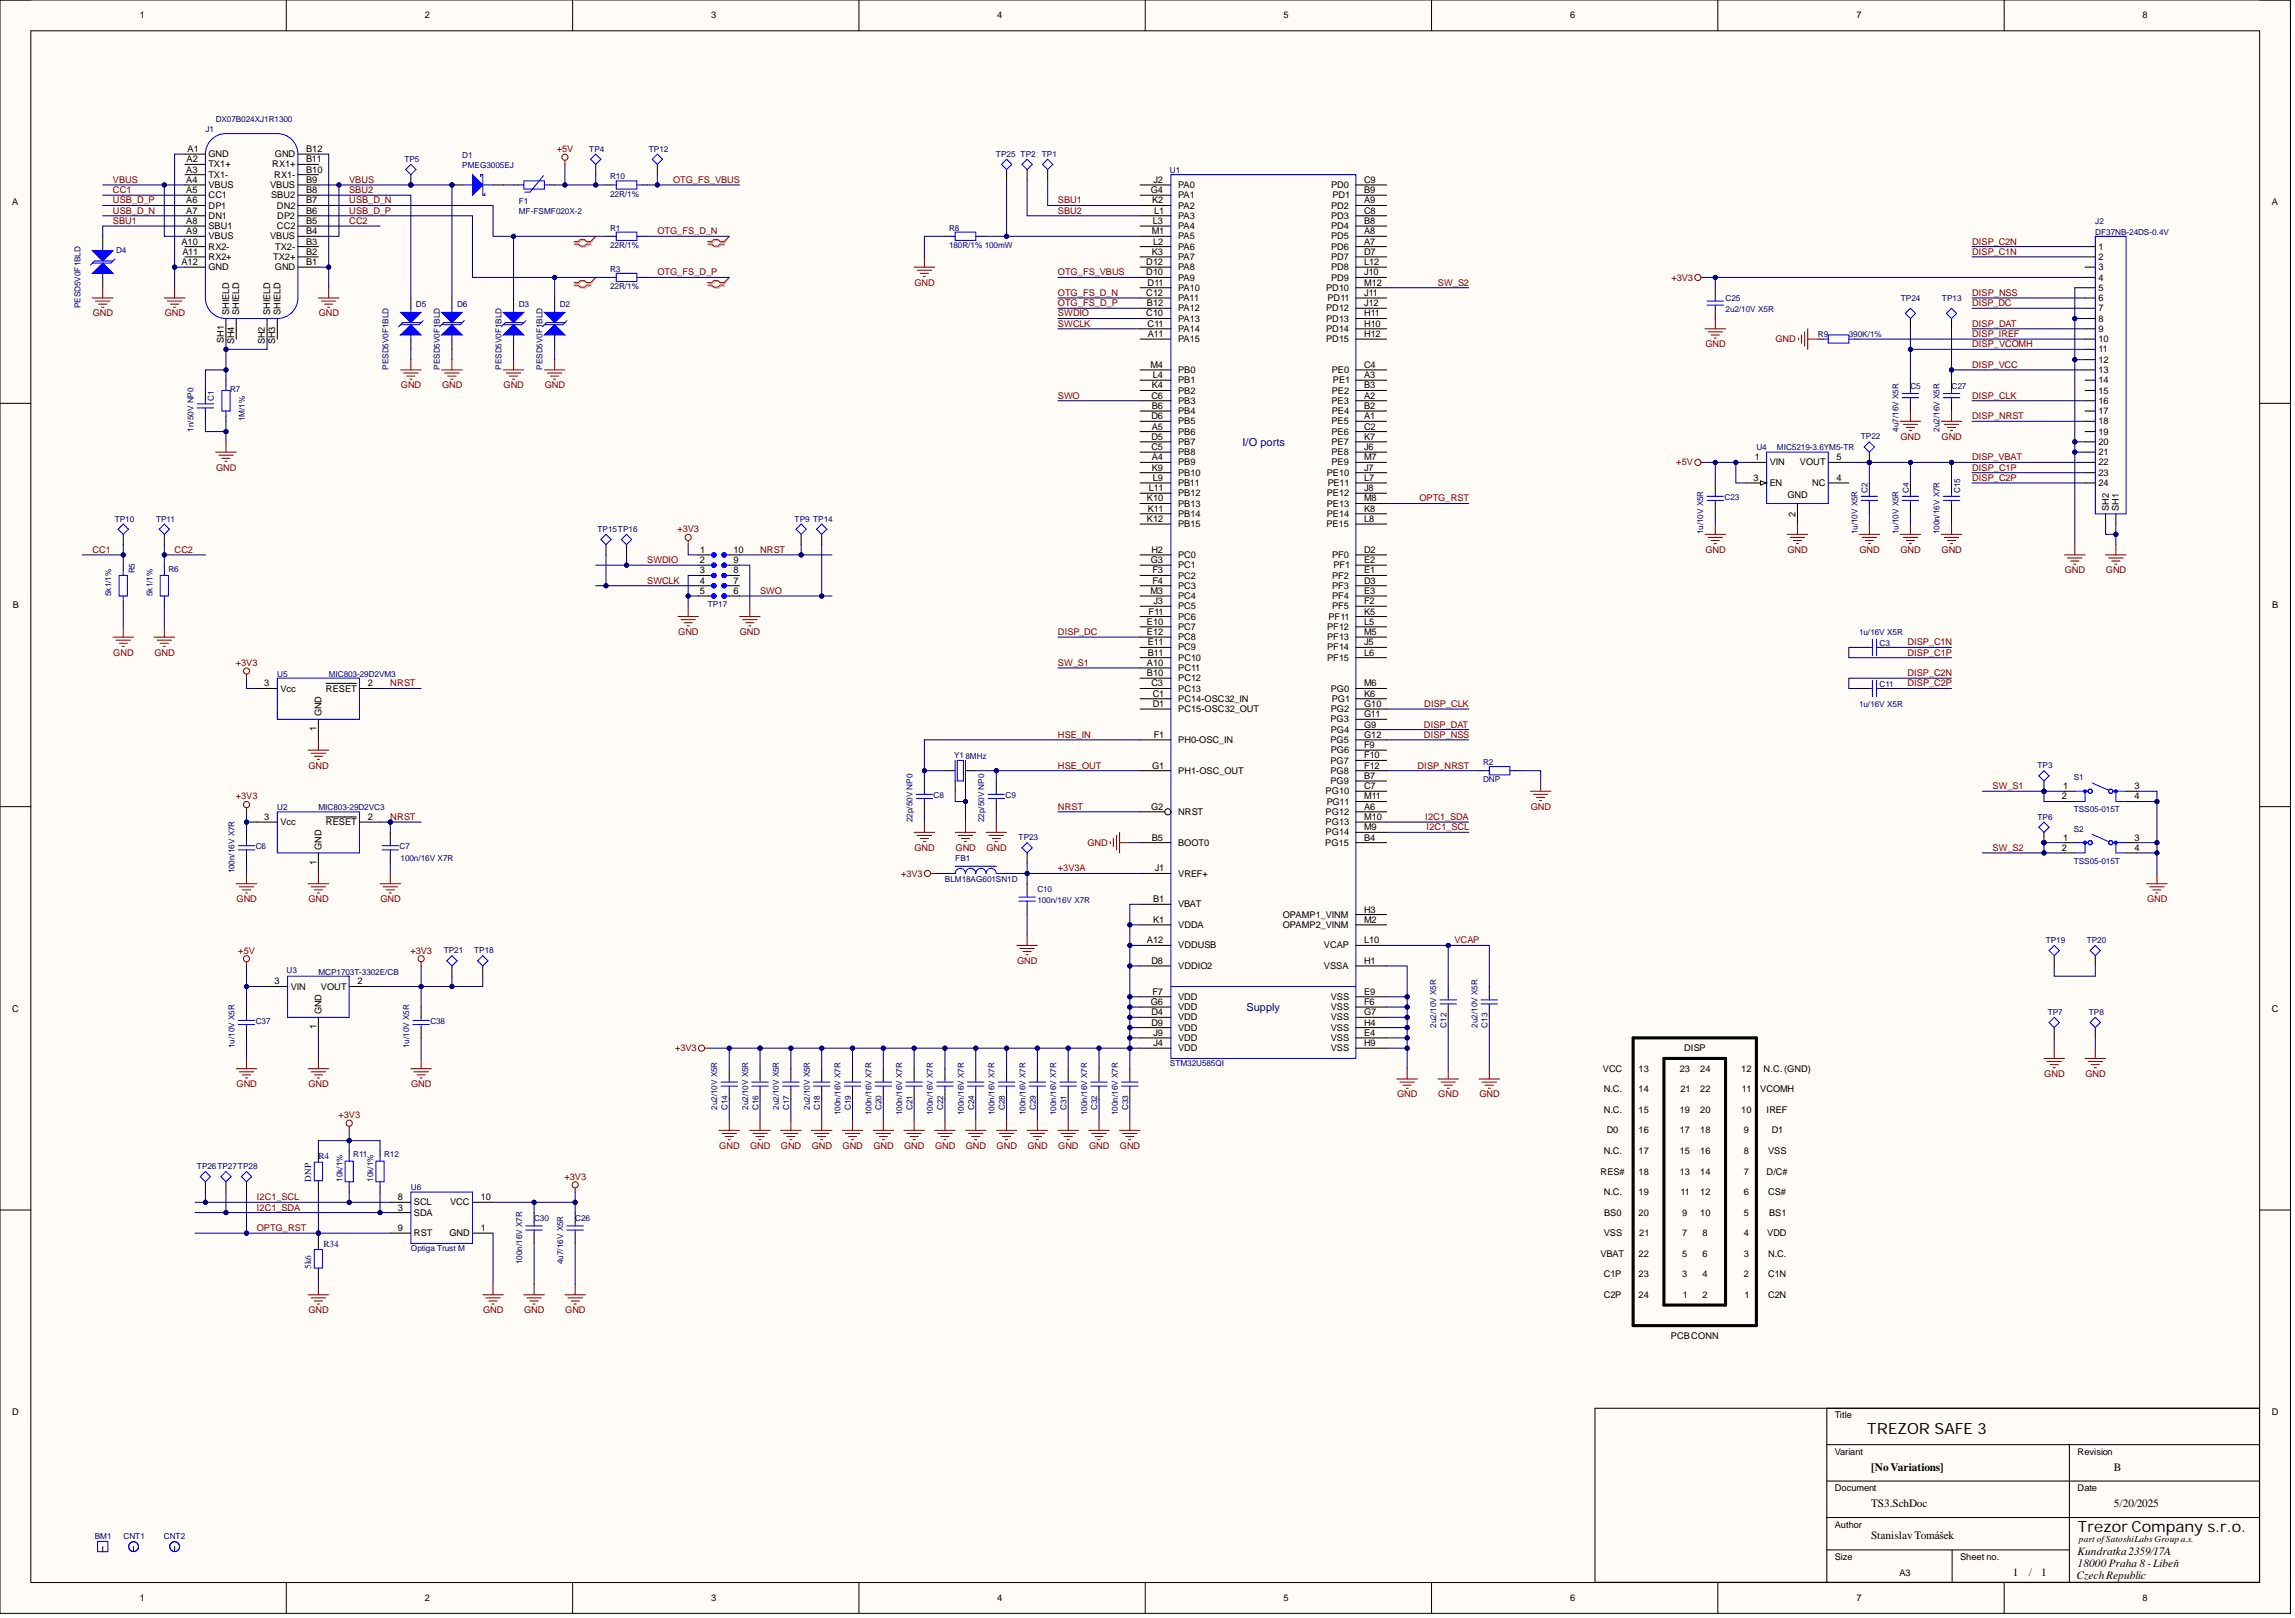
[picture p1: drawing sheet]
<svg xmlns="http://www.w3.org/2000/svg" width="566mm" height="399mm" viewBox="0 0 566 399" stroke-linecap="round" stroke-linejoin="round" font-family="sans-serif">
<defs><g id="words">
<g font-size="3.8">
<text x="460.7" y="353.5">TREZOR SAFE 3</text>
<text x="512.6" y="377.8">Trezor Company s.r.o.</text>
</g>
<g font-size="2.8">
<text x="461.6" y="362.6">[NoVariations]</text>
<text x="521.5" y="362.6">B</text>
<text x="461.6" y="371.6">TS3.SchDoc</text>
<text x="521.5" y="371.6">5/20/2025</text>
<text x="461.6" y="379.6">StanislavTomášek</text>
<text x="512.6" y="383.6">Kundratka2359/17A</text>
<text x="496.6" y="388.6">1</text>
<text x="500.6" y="388.6">/</text>
<text x="503.6" y="388.6">1</text>
<text x="512.3" y="389.3">CzechRepublic</text>
<text x="512.6" y="386.5">18000 Praha 8 - Libeň</text>
</g>
<g font-size="2.7" fill="#000080">
<text x="306.5" y="109.9">I/O ports</text>
<text x="307.5" y="249.3">Supply</text>
</g>
<g font-size="2.3">
<text x="34.5" y="4.6">1</text>
<text x="104.8" y="4.6">2</text>
<text x="175.4" y="4.6">3</text>
<text x="246.1" y="4.6">4</text>
<text x="316.7" y="4.6">5</text>
<text x="387.4" y="4.6">6</text>
<text x="458" y="4.6">7</text>
<text x="528.6" y="4.6">8</text>
<text x="46" y="40">A2</text>
<text x="46.3" y="37.5">A1</text>
<text x="51.4" y="38.8">GND</text>
<text x="51.4" y="41.3">TX1+</text>
<text x="67.2" y="41.3">RX1+</text>
<text x="67.8" y="38.8">GND</text>
<text x="75.5" y="40">B11</text>
<text x="75.5" y="37.5">B12</text>
<text x="46" y="42.6">A3</text>
<text x="46" y="45.1">A4</text>
<text x="46" y="47.6">A5</text>
<text x="51.4" y="43.8">TX1-</text>
<text x="51.4" y="46.4">VBUS</text>
<text x="66.6" y="46.4">VBUS</text>
<text x="67.7" y="43.8">RX1-</text>
<text x="75.5" y="47.6">B8</text>
<text x="75.5" y="45.1">B9</text>
<text x="75.5" y="42.6">B10</text>
<text x="283.9" y="47.6">G4</text>
<text x="284.6" y="45.1">J2</text>
<text x="290.7" y="46.4">PA0</text>
<text x="328.4" y="46.4">PD0</text>
<text x="336.5" y="45.1">C9</text>
<text x="336.5" y="47.6">B9</text>
<text x="3" y="50.5">A</text>
<text x="46" y="50.2">A6</text>
<text x="46" y="52.7">A7</text>
<text x="51.4" y="48.9">CC1</text>
<text x="51.4" y="51.4">DP1</text>
<text x="51.4" y="54">DN1</text>
<text x="66.9" y="48.9">SBU2</text>
<text x="68.3" y="51.4">DN2</text>
<text x="68.4" y="54">DP2</text>
<text x="75.5" y="52.7">B6</text>
<text x="75.5" y="50.2">B7</text>
<text x="284.2" y="50.2">K2</text>
<text x="284.7" y="52.7">L1</text>
<text x="290.7" y="48.9">PA1</text>
<text x="290.7" y="51.4">PA2</text>
<text x="290.7" y="54">PA3</text>
<text x="328.4" y="51.4">PD2</text>
<text x="328.4" y="54">PD3</text>
<text x="328.7" y="48.9">PD1</text>
<text x="336.5" y="50.2">A9</text>
<text x="336.5" y="52.7">C8</text>
<text x="560.5" y="50.5">A</text>
<text x="46" y="55.2">A8</text>
<text x="46" y="57.8">A9</text>
<text x="51.4" y="56.5">SBU1</text>
<text x="51.4" y="59">VBUS</text>
<text x="66.6" y="59">VBUS</text>
<text x="68.3" y="56.5">CC2</text>
<text x="75.5" y="57.8">B4</text>
<text x="75.5" y="55.2">B5</text>
<text x="284.1" y="57.8">M1</text>
<text x="284.4" y="55.2">L3</text>
<text x="290.7" y="56.5">PA4</text>
<text x="290.7" y="59">PA5</text>
<text x="328.4" y="56.5">PD4</text>
<text x="328.4" y="59">PD5</text>
<text x="336.5" y="55.2">B8</text>
<text x="336.5" y="57.8">A8</text>
<text x="44.8" y="60.3">A10</text>
<text x="44.8" y="65.4">A12</text>
<text x="45" y="62.8">A11</text>
<text x="51.4" y="61.6">RX2-</text>
<text x="51.4" y="64.1">RX2+</text>
<text x="67.4" y="64.1">TX2+</text>
<text x="67.9" y="61.6">TX2-</text>
<text x="75.5" y="65.4">B1</text>
<text x="75.5" y="62.8">B2</text>
<text x="75.5" y="60.3">B3</text>
<text x="282.8" y="65.4">D12</text>
<text x="284.1" y="62.8">K3</text>
<text x="284.5" y="60.3">L2</text>
<text x="290.7" y="61.6">PA6</text>
<text x="290.7" y="64.1">PA7</text>
<text x="328.4" y="61.6">PD6</text>
<text x="328.4" y="64.1">PD7</text>
<text x="336.5" y="60.3">A7</text>
<text x="336.5" y="62.8">D7</text>
<text x="336.5" y="65.4">L12</text>
<text x="517.7" y="61.6">1</text>
<text x="517.7" y="64.1">2</text>
<text x="51.4" y="66.6">GND</text>
<text x="67.8" y="66.6">GND</text>
<text x="282.8" y="67.9">D10</text>
<text x="283.1" y="70.4">D11</text>
<text x="290.7" y="66.6">PA8</text>
<text x="290.7" y="69.2">PA9</text>
<text x="290.7" y="71.7">PA10</text>
<text x="327.1" y="71.7">PD10</text>
<text x="328.4" y="66.6">PD8</text>
<text x="328.4" y="69.2">PD9</text>
<text x="336.5" y="67.9">J10</text>
<text x="336.5" y="70.4">M12</text>
<text x="517.7" y="66.6">3</text>
<text x="517.7" y="69.2">4</text>
<text x="517.7" y="71.7">5</text>
<text x="56.5" y="77.8" transform="rotate(-90 56.5 77.8)">SHIELD</text>
<text x="59" y="77.8" transform="rotate(-90 59 77.8)">SHIELD</text>
<text x="66.6" y="77.8" transform="rotate(-90 66.6 77.8)">SHIELD</text>
<text x="69.2" y="77.8" transform="rotate(-90 69.2 77.8)">SHIELD</text>
<text x="282.8" y="73">C12</text>
<text x="283" y="75.5">B12</text>
<text x="290.7" y="74.2">PA11</text>
<text x="290.7" y="76.8">PA12</text>
<text x="327.1" y="76.8">PD12</text>
<text x="327.5" y="74.2">PD11</text>
<text x="336.5" y="73">J11</text>
<text x="336.5" y="75.5">J12</text>
<text x="517.7" y="74.2">6</text>
<text x="517.7" y="76.8">7</text>
<text x="282.8" y="78">C10</text>
<text x="283.1" y="80.6">C11</text>
<text x="283.2" y="83.1">A11</text>
<text x="290.7" y="79.3">PA13</text>
<text x="290.7" y="81.8">PA14</text>
<text x="327.1" y="79.3">PD13</text>
<text x="327.1" y="81.8">PD14</text>
<text x="336.5" y="78">H11</text>
<text x="336.5" y="80.6">H10</text>
<text x="336.5" y="83.1">H12</text>
<text x="517.7" y="79.3">8</text>
<text x="517.7" y="81.8">9</text>
<text x="55.2" y="84.5" transform="rotate(-90 55.2 84.5)">SH1</text>
<text x="57.8" y="84.9" transform="rotate(-90 57.8 84.9)">SH4</text>
<text x="65.4" y="84.9" transform="rotate(-90 65.4 84.9)">SH2</text>
<text x="67.9" y="84.9" transform="rotate(-90 67.9 84.9)">SH3</text>
<text x="290.7" y="84.4">PA15</text>
<text x="327.1" y="84.4">PD15</text>
<text x="517.7" y="84.4">10</text>
<text x="517.7" y="86.9">11</text>
<text x="517.7" y="89.4">12</text>
<text x="283.8" y="90.7">M4</text>
<text x="284.1" y="95.8">K4</text>
<text x="284.4" y="93.2">L4</text>
<text x="290.7" y="92">PB0</text>
<text x="290.7" y="94.5">PB1</text>
<text x="328.6" y="92">PE0</text>
<text x="328.8" y="94.5">PE1</text>
<text x="336.5" y="90.7">C4</text>
<text x="336.5" y="93.2">A3</text>
<text x="336.5" y="95.8">B3</text>
<text x="517.7" y="92">13</text>
<text x="517.7" y="94.5">14</text>
<text x="284.1" y="98.3">C6</text>
<text x="284.1" y="100.9">B6</text>
<text x="290.7" y="97">PB2</text>
<text x="290.7" y="99.6">PB3</text>
<text x="328.5" y="99.6">PE3</text>
<text x="328.6" y="97">PE2</text>
<text x="336.5" y="98.3">A2</text>
<text x="336.5" y="100.9">B2</text>
<text x="517.7" y="97">15</text>
<text x="517.7" y="99.6">16</text>
<text x="284.1" y="103.4">D6</text>
<text x="284.1" y="105.9">A5</text>
<text x="290.7" y="102.1">PB4</text>
<text x="290.7" y="104.7">PB5</text>
<text x="290.7" y="107.2">PB6</text>
<text x="328.5" y="104.7">PE5</text>
<text x="328.5" y="107.2">PE6</text>
<text x="328.6" y="102.1">PE4</text>
<text x="336.5" y="103.4">A1</text>
<text x="336.5" y="105.9">C2</text>
<text x="517.7" y="102.1">17</text>
<text x="517.7" y="104.7">18</text>
<text x="517.7" y="107.2">19</text>
<text x="284.1" y="108.5">D5</text>
<text x="284.1" y="111">C5</text>
<text x="284.1" y="113.5">A4</text>
<text x="290.7" y="109.7">PB7</text>
<text x="290.7" y="112.3">PB8</text>
<text x="328.5" y="109.7">PE7</text>
<text x="328.5" y="112.3">PE8</text>
<text x="336.5" y="108.5">K7</text>
<text x="336.5" y="111">J6</text>
<text x="336.5" y="113.5">M7</text>
<text x="433" y="113.5">1</text>
<text x="453.1" y="113.5">5</text>
<text x="517.7" y="109.7">20</text>
<text x="517.7" y="112.3">21</text>
<text x="284.1" y="116.1">K9</text>
<text x="284.4" y="118.6">L9</text>
<text x="290.7" y="117.3">PB10</text>
<text x="290.7" y="114.8">PB9</text>
<text x="290.7" y="119.9">PB11</text>
<text x="327.3" y="117.3">PE10</text>
<text x="327.6" y="119.9">PE11</text>
<text x="328.5" y="114.8">PE9</text>
<text x="336.5" y="116.1">J7</text>
<text x="336.5" y="118.6">L7</text>
<text x="432.6" y="118.6">3</text>
<text x="436.6" y="119.9">EN</text>
<text x="436.6" y="114.8">VIN</text>
<text x="444" y="114.8">VOUT</text>
<text x="447.1" y="119.9">NC</text>
<text x="453.1" y="118.6">4</text>
<text x="517.7" y="114.8">22</text>
<text x="517.7" y="117.3">23</text>
<text x="517.7" y="119.9">24</text>
<text x="283" y="123.7">K10</text>
<text x="283.5" y="121.1">L11</text>
<text x="290.7" y="122.4">PB12</text>
<text x="290.7" y="124.9">PB13</text>
<text x="327.3" y="124.9">PE13</text>
<text x="327.3" y="122.4">PE12</text>
<text x="336.5" y="123.7">M8</text>
<text x="336.5" y="121.1">J8</text>
<text x="441" y="122.9">GND</text>
<text x="520.2" y="125.9" transform="rotate(-90 520.2 125.9)">SH2</text>
<text x="522.8" y="125.9" transform="rotate(-90 522.8 125.9)">SH1</text>
<text x="283" y="128.7">K12</text>
<text x="283.2" y="126.2">K11</text>
<text x="290.7" y="127.5">PB14</text>
<text x="290.7" y="130">PB15</text>
<text x="327.2" y="130">PE15</text>
<text x="327.3" y="127.5">PE14</text>
<text x="336.5" y="126.2">K8</text>
<text x="336.5" y="128.7">L8</text>
<text x="442.9" y="127.4" transform="rotate(-90 442.9 127.4)">2</text>
<text x="172.7" y="136.3">1</text>
<text x="180.9" y="136.3">10</text>
<text x="284.1" y="136.3">H2</text>
<text x="290.7" y="137.6">PC0</text>
<text x="328.7" y="137.6">PF0</text>
<text x="336.5" y="136.3">D2</text>
<text x="172.7" y="138.9">2</text>
<text x="172.7" y="141.4">3</text>
<text x="172.7" y="143.9">4</text>
<text x="180.9" y="143.9">7</text>
<text x="180.9" y="141.4">8</text>
<text x="180.9" y="138.9">9</text>
<text x="283.9" y="138.9">G3</text>
<text x="284.3" y="141.4">F3</text>
<text x="284.3" y="143.9">F4</text>
<text x="290.7" y="140.1">PC1</text>
<text x="290.7" y="142.7">PC2</text>
<text x="328.7" y="142.7">PF2</text>
<text x="329" y="140.1">PF1</text>
<text x="336.5" y="138.9">E2</text>
<text x="336.5" y="141.4">E1</text>
<text x="336.5" y="143.9">D3</text>
<text x="172.7" y="146.5">5</text>
<text x="180.9" y="146.5">6</text>
<text x="283.8" y="146.5">M3</text>
<text x="284.6" y="149">J3</text>
<text x="290.7" y="145.2">PC3</text>
<text x="290.7" y="147.7">PC4</text>
<text x="328.7" y="145.2">PF3</text>
<text x="328.7" y="147.7">PF4</text>
<text x="336.5" y="146.5">E3</text>
<text x="336.5" y="149">F2</text>
<text x="3.1" y="150">B</text>
<text x="283" y="154.1">E10</text>
<text x="283.4" y="151.5">F11</text>
<text x="290.7" y="150.3">PC5</text>
<text x="290.7" y="152.8">PC6</text>
<text x="290.7" y="155.3">PC7</text>
<text x="327.4" y="155.3">PF12</text>
<text x="327.7" y="152.8">PF11</text>
<text x="328.7" y="150.3">PF5</text>
<text x="336.5" y="151.5">K5</text>
<text x="336.5" y="154.1">L5</text>
<text x="560.6" y="150">B</text>
<text x="283" y="156.6">E12</text>
<text x="283.2" y="159.1">E11</text>
<text x="283.2" y="161.7">B11</text>
<text x="290.7" y="157.9">PC8</text>
<text x="290.7" y="160.4">PC9</text>
<text x="327.4" y="157.9">PF13</text>
<text x="327.4" y="160.4">PF14</text>
<text x="336.5" y="156.6">M5</text>
<text x="336.5" y="159.1">J5</text>
<text x="336.5" y="161.7">L6</text>
<text x="283" y="164.2">A10</text>
<text x="283" y="166.7">B10</text>
<text x="290.7" y="162.9">PC10</text>
<text x="290.7" y="165.5">PC11</text>
<text x="327.4" y="162.9">PF15</text>
<text x="65.2" y="169.3">3</text>
<text x="69.2" y="170.5">Vcc</text>
<text x="80.4" y="170.5">RESET</text>
<text x="90.7" y="169.3">2</text>
<text x="284.1" y="169.3">C3</text>
<text x="284.4" y="171.8">C1</text>
<text x="290.7" y="170.5">PC13</text>
<text x="290.7" y="173.1">PC14-OSC32_IN</text>
<text x="290.7" y="168">PC12</text>
<text x="328.3" y="170.5">PG0</text>
<text x="328.6" y="173.1">PG1</text>
<text x="336.5" y="169.3">M6</text>
<text x="336.5" y="171.8">K6</text>
<text x="79.3" y="176.6" transform="rotate(-90 79.3 176.6)">GND</text>
<text x="284.4" y="174.3">D1</text>
<text x="290.7" y="175.6">PC15-OSC32_OUT</text>
<text x="328.2" y="178.1">PG3</text>
<text x="328.3" y="175.6">PG2</text>
<text x="336.5" y="174.3">G10</text>
<text x="336.5" y="176.9">G11</text>
<text x="336.5" y="179.4">G9</text>
<text x="78" y="180.3" transform="rotate(-90 78 180.3)">1</text>
<text x="284.7" y="181.9">F1</text>
<text x="290.7" y="183.2">PH0-OSC_IN</text>
<text x="328.2" y="183.2">PG5</text>
<text x="328.3" y="180.7">PG4</text>
<text x="328.3" y="185.7">PG6</text>
<text x="336.5" y="181.9">G12</text>
<text x="336.5" y="184.5">F9</text>
<text x="284.2" y="189.5">G1</text>
<text x="290.7" y="190.8">PH1-OSC_OUT</text>
<text x="328.2" y="188.3">PG7</text>
<text x="328.2" y="190.8">PG8</text>
<text x="336.5" y="187">F10</text>
<text x="336.5" y="189.5">F12</text>
<text x="327.1" y="195.9">PG10</text>
<text x="328.2" y="193.3">PG9</text>
<text x="336.5" y="192.1">B7</text>
<text x="336.5" y="194.6">C7</text>
<text x="336.5" y="197.1">M11</text>
<text x="508.7" y="197.1">2</text>
<text x="509" y="194.6">1</text>
<text x="526.6" y="194.6">3</text>
<text x="526.6" y="197.1">4</text>
<text x="65.2" y="202.2">3</text>
<text x="69.2" y="203.5">Vcc</text>
<text x="80.4" y="203.5">RESET</text>
<text x="90.7" y="202.2">2</text>
<text x="284" y="199.7">G2</text>
<text x="290.7" y="200.9">NRST</text>
<text x="327.1" y="200.9">PG12</text>
<text x="327.1" y="203.5">PG13</text>
<text x="327.3" y="198.4">PG11</text>
<text x="336.5" y="199.7">A6</text>
<text x="336.5" y="202.2">M10</text>
<text x="79.3" y="209.6" transform="rotate(-90 79.3 209.6)">GND</text>
<text x="284.1" y="207.3">B5</text>
<text x="290.7" y="208.6">BOOT0</text>
<text x="327" y="208.6">PG15</text>
<text x="327.1" y="206">PG14</text>
<text x="336.5" y="204.8">M9</text>
<text x="336.5" y="207.3">B4</text>
<text x="508.7" y="209.8">2</text>
<text x="509" y="207.3">1</text>
<text x="526.6" y="207.3">3</text>
<text x="526.6" y="209.8">4</text>
<text x="78" y="213.2" transform="rotate(-90 78 213.2)">1</text>
<text x="284.9" y="214.9">J1</text>
<text x="290.7" y="216.2">VREF+</text>
<text x="284.5" y="222.5">B1</text>
<text x="284.5" y="227.6">K1</text>
<text x="290.7" y="223.8">VBAT</text>
<text x="316.5" y="226.3">OPAMP1_VINM</text>
<text x="336.5" y="225">H3</text>
<text x="336.5" y="227.6">M2</text>
<text x="283" y="232.6">A12</text>
<text x="290.7" y="228.8">VDDA</text>
<text x="290.7" y="233.9">VDDUSB</text>
<text x="316.5" y="228.8">OPAMP2_VINM</text>
<text x="326.6" y="233.9">VCAP</text>
<text x="336.5" y="232.6">L10</text>
<text x="284.1" y="237.7">D8</text>
<text x="290.7" y="239">VDDIO2</text>
<text x="326.6" y="239">VSSA</text>
<text x="336.5" y="237.7">H1</text>
<text x="67.7" y="242.8">3</text>
<text x="71.7" y="244">VIN</text>
<text x="79.1" y="244">VOUT</text>
<text x="88.2" y="242.8">2</text>
<text x="284.3" y="245.3">F7</text>
<text x="336.5" y="245.3">E9</text>
<text x="3" y="249.4">C</text>
<text x="79.3" y="250.1" transform="rotate(-90 79.3 250.1)">GND</text>
<text x="283.9" y="247.8">G6</text>
<text x="284.1" y="250.4">D4</text>
<text x="290.7" y="246.6">VDD</text>
<text x="290.7" y="249.1">VDD</text>
<text x="290.7" y="251.6">VDD</text>
<text x="328.3" y="246.6">VSS</text>
<text x="328.3" y="249.1">VSS</text>
<text x="328.3" y="251.6">VSS</text>
<text x="336.5" y="247.8">F6</text>
<text x="336.5" y="250.4">G7</text>
<text x="560.5" y="249.4">C</text>
<text x="78" y="253.7" transform="rotate(-90 78 253.7)">1</text>
<text x="284.1" y="252.9">D9</text>
<text x="284.6" y="255.4">J9</text>
<text x="284.6" y="258">J4</text>
<text x="290.7" y="254.2">VDD</text>
<text x="290.7" y="256.7">VDD</text>
<text x="328.3" y="254.2">VSS</text>
<text x="328.3" y="256.7">VSS</text>
<text x="336.5" y="252.9">H4</text>
<text x="336.5" y="255.4">E4</text>
<text x="336.5" y="258">H9</text>
<text x="290.7" y="259.2">VDD</text>
<text x="328.3" y="259.2">VSS</text>
<text x="415.5" y="259.2">DISP</text>
<text x="395.5" y="264.3">VCC</text>
<text x="395.6" y="269.4">N.C.</text>
<text x="404.3" y="264.3">13</text>
<text x="404.3" y="269.4">14</text>
<text x="414.4" y="264.3">23</text>
<text x="414.6" y="269.4">21</text>
<text x="419.5" y="269.4">22</text>
<text x="419.5" y="264.3">24</text>
<text x="429.6" y="264.3">12</text>
<text x="429.8" y="269.4">11</text>
<text x="434.2" y="269.4">VCOMH</text>
<text x="435.1" y="264.3">N.C.(GND)</text>
<text x="395.6" y="274.4">N.C.</text>
<text x="404.3" y="274.4">15</text>
<text x="414.4" y="274.4">19</text>
<text x="419.5" y="274.4">20</text>
<text x="429.6" y="274.4">10</text>
<text x="435.9" y="274.4">IREF</text>
<text x="396.4" y="279.5">D0</text>
<text x="404.3" y="279.5">16</text>
<text x="414.4" y="279.5">17</text>
<text x="419.5" y="279.5">18</text>
<text x="430.2" y="279.5">9</text>
<text x="437.1" y="279.5">D1</text>
<text x="395.6" y="284.6">N.C.</text>
<text x="404.3" y="284.6">17</text>
<text x="414.4" y="284.6">15</text>
<text x="419.5" y="284.6">16</text>
<text x="430.2" y="284.6">8</text>
<text x="436.2" y="284.6">VSS</text>
<text x="394.9" y="289.6">RES#</text>
<text x="404.3" y="289.6">18</text>
<text x="414.4" y="289.6">13</text>
<text x="419.5" y="289.6">14</text>
<text x="430.2" y="289.6">7</text>
<text x="435.9" y="289.6">D/C#</text>
<text x="98.2" y="298.5">3</text>
<text x="98.2" y="296">8</text>
<text x="102.1" y="299.8">SDA</text>
<text x="102.1" y="297.2">SCL</text>
<text x="111.1" y="297.2">VCC</text>
<text x="118.6" y="296">10</text>
<text x="395.6" y="294.7">N.C.</text>
<text x="395.7" y="299.8">BS0</text>
<text x="404.3" y="294.7">19</text>
<text x="404.3" y="299.8">20</text>
<text x="414.6" y="294.7">11</text>
<text x="415" y="299.8">9</text>
<text x="419.5" y="299.8">10</text>
<text x="419.5" y="294.7">12</text>
<text x="430.2" y="299.8">5</text>
<text x="430.2" y="294.7">6</text>
<text x="436.2" y="294.7">CS#</text>
<text x="436.4" y="299.8">BS1</text>
<text x="98.2" y="303.6">9</text>
<text x="102.1" y="304.8">RST</text>
<text x="110.9" y="304.8">GND</text>
<text x="118.6" y="303.6">1</text>
<text x="395.6" y="304.8">VSS</text>
<text x="404.4" y="304.8">21</text>
<text x="415" y="304.8">7</text>
<text x="420.1" y="304.8">8</text>
<text x="430.2" y="304.8">4</text>
<text x="436" y="304.8">VDD</text>
<text x="394.9" y="309.9">VBAT</text>
<text x="404.3" y="309.9">22</text>
<text x="415" y="309.9">5</text>
<text x="420.1" y="309.9">6</text>
<text x="430.2" y="309.9">3</text>
<text x="436.2" y="309.9">N.C.</text>
<text x="395.6" y="315">C1P</text>
<text x="404.3" y="315">23</text>
<text x="415" y="315">3</text>
<text x="420.1" y="315">4</text>
<text x="430.2" y="315">2</text>
<text x="436.2" y="315">C1N</text>
<text x="395.6" y="320.1">C2P</text>
<text x="404.3" y="320.1">24</text>
<text x="415.2" y="320.1">1</text>
<text x="420.1" y="320.1">2</text>
<text x="430.4" y="320.1">1</text>
<text x="436.2" y="320.1">C2N</text>
<text x="412.2" y="330.2">PCBCONN</text>
<text x="3" y="348.9">D</text>
<text x="452.7" y="349.8">Title</text>
<text x="560.5" y="348.9">D</text>
<text x="452.7" y="358.7">Variant</text>
<text x="512.6" y="358.7">Revision</text>
<text x="452.7" y="367.7">Document</text>
<text x="512.6" y="367.7">Date</text>
<text x="452.7" y="376.7">Author</text>
<text x="512.9" y="380.4">part ofSatoshiLabs Groupa.s.</text>
<text x="452.7" y="384.7">Size</text>
<text x="468.6" y="388.7">A3</text>
<text x="483.6" y="384.7">Sheet no.</text>
<text x="34.5" y="394.8">1</text>
<text x="104.8" y="394.8">2</text>
<text x="175.4" y="394.8">3</text>
<text x="246.1" y="394.8">4</text>
<text x="316.7" y="394.8">5</text>
<text x="387.4" y="394.8">6</text>
<text x="458" y="394.8">7</text>
<text x="528.6" y="394.8">8</text>
</g>
<g font-size="2.3" fill="#800000">
<text x="137.3" y="37.5">+5V</text>
<text x="27.9" y="45.1">VBUS</text>
<text x="27.9" y="47.6">CC1</text>
<text x="86.2" y="45.1">VBUS</text>
<text x="86.2" y="47.6">SBU2</text>
<text x="166.1" y="45.1">OTG_FS_VBUS</text>
<text x="27.9" y="50.2">USB_D_P</text>
<text x="27.9" y="52.7">USB_D_N</text>
<text x="86.2" y="52.7">USB_D_P</text>
<text x="86.2" y="50.2">USB_D_N</text>
<text x="261" y="50.2">SBU1</text>
<text x="261" y="52.7">SBU2</text>
<text x="27.9" y="55.2">SBU1</text>
<text x="86.2" y="55.2">CC2</text>
<text x="162.2" y="57.8">OTG_FS_D_N</text>
<text x="486.5" y="60.3">DISP_C2N</text>
<text x="486.5" y="62.8">DISP_C1N</text>
<text x="162.2" y="67.9">OTG_FS_D_P</text>
<text x="225.6" y="70.4">GND</text>
<text x="261" y="67.9">OTG_FS_VBUS</text>
<text x="354.8" y="70.4">SW_S2</text>
<text x="412.4" y="69.2">+3V3</text>
<text x="261" y="73">OTG_FS_D_N</text>
<text x="261" y="75.5">OTG_FS_D_P</text>
<text x="486.5" y="73">DISP_NSS</text>
<text x="486.5" y="75.5">DISP_DC</text>
<text x="22.9" y="78">GND</text>
<text x="40.6" y="78">GND</text>
<text x="78.6" y="78">GND</text>
<text x="261" y="78">SWDIO</text>
<text x="261" y="80.6">SWCLK</text>
<text x="486.5" y="83.1">DISP_IREF</text>
<text x="486.5" y="80.6">DISP_DAT</text>
<text x="420.7" y="85.6">GND</text>
<text x="438.1" y="84.4">GND</text>
<text x="486.5" y="85.6">DISP_VCOMH</text>
<text x="98.9" y="95.8">GND</text>
<text x="109" y="95.8">GND</text>
<text x="124.3" y="95.8">GND</text>
<text x="134.4" y="95.8">GND</text>
<text x="486.5" y="90.7">DISP_VCC</text>
<text x="261" y="98.3">SWO</text>
<text x="486.5" y="98.3">DISP_CLK</text>
<text x="486.5" y="103.4">DISP_NRST</text>
<text x="468.9" y="108.5">GND</text>
<text x="479" y="108.5">GND</text>
<text x="486.5" y="113.5">DISP_VBAT</text>
<text x="53.3" y="116.1">GND</text>
<text x="413.6" y="114.8">+5V</text>
<text x="486.5" y="116.1">DISP_C1P</text>
<text x="486.5" y="118.6">DISP_C2P</text>
<text x="350.2" y="123.7">OPTG_RST</text>
<text x="167.2" y="131.3">+3V3</text>
<text x="22.8" y="136.3">CC1</text>
<text x="43.1" y="136.3">CC2</text>
<text x="187.5" y="136.3">NRST</text>
<text x="420.7" y="136.3">GND</text>
<text x="441" y="136.3">GND</text>
<text x="458.7" y="136.3">GND</text>
<text x="468.9" y="136.3">GND</text>
<text x="479" y="136.3">GND</text>
<text x="159.6" y="143.9">SWCLK</text>
<text x="159.6" y="138.9">SWDIO</text>
<text x="509.4" y="141.4">GND</text>
<text x="519.6" y="141.4">GND</text>
<text x="187.5" y="146.5">SWO</text>
<text x="28" y="161.7">GND</text>
<text x="38.1" y="161.7">GND</text>
<text x="167.3" y="156.6">GND</text>
<text x="182.5" y="156.6">GND</text>
<text x="261" y="156.6">DISP_DC</text>
<text x="470.6" y="159.1">DISP_C1N</text>
<text x="470.6" y="161.7">DISP_C1P</text>
<text x="58.2" y="164.2">+3V3</text>
<text x="261" y="164.2">SW_S1</text>
<text x="470.6" y="166.7">DISP_C2N</text>
<text x="96.3" y="169.3">NRST</text>
<text x="470.6" y="169.3">DISP_C2P</text>
<text x="351.3" y="179.4">DISP_DAT</text>
<text x="351.4" y="174.3">DISP_CLK</text>
<text x="261" y="181.9">HSE_IN</text>
<text x="351.3" y="181.9">DISP_NSS</text>
<text x="76.1" y="189.5">GND</text>
<text x="261" y="189.5">HSE_OUT</text>
<text x="349.7" y="189.5">DISP_NRST</text>
<text x="58.2" y="197.1">+3V3</text>
<text x="491.6" y="194.6">SW_S1</text>
<text x="96.3" y="202.2">NRST</text>
<text x="261" y="199.7">NRST</text>
<text x="351.6" y="202.2">I2C1_SDA</text>
<text x="377.7" y="199.7">GND</text>
<text x="225.6" y="209.8">GND</text>
<text x="235.7" y="209.8">GND</text>
<text x="243.4" y="209.8">GND</text>
<text x="268.3" y="208.6">GND</text>
<text x="352" y="204.8">I2C1_SCL</text>
<text x="491.6" y="209.8">SW_S2</text>
<text x="261" y="214.9">+3V3A</text>
<text x="222.3" y="216.2">+3V3</text>
<text x="58.4" y="222.5">GND</text>
<text x="76.1" y="222.5">GND</text>
<text x="93.8" y="222.5">GND</text>
<text x="529.7" y="222.5">GND</text>
<text x="358.8" y="232.6">VCAP</text>
<text x="58.8" y="235.2">+5V</text>
<text x="101.3" y="235.2">+3V3</text>
<text x="251" y="237.7">GND</text>
<text x="166.6" y="259.2">+3V3</text>
<text x="58.4" y="268.1">GND</text>
<text x="76.1" y="268.1">GND</text>
<text x="101.4" y="268.1">GND</text>
<text x="504.4" y="265.6">GND</text>
<text x="514.5" y="265.6">GND</text>
<text x="83.5" y="275.7">+3V3</text>
<text x="344.7" y="270.6">GND</text>
<text x="354.8" y="270.6">GND</text>
<text x="365" y="270.6">GND</text>
<text x="177.5" y="283.3">GND</text>
<text x="185.1" y="283.3">GND</text>
<text x="192.7" y="283.3">GND</text>
<text x="200.3" y="283.3">GND</text>
<text x="207.9" y="283.3">GND</text>
<text x="215.5" y="283.3">GND</text>
<text x="223.1" y="283.3">GND</text>
<text x="230.7" y="283.3">GND</text>
<text x="238.3" y="283.3">GND</text>
<text x="245.9" y="283.3">GND</text>
<text x="253.5" y="283.3">GND</text>
<text x="261.1" y="283.3">GND</text>
<text x="268.7" y="283.3">GND</text>
<text x="276.3" y="283.3">GND</text>
<text x="139.3" y="290.9">+3V3</text>
<text x="63.4" y="296">I2C1_SCL</text>
<text x="63.4" y="298.5">I2C1_SDA</text>
<text x="63.4" y="303.6">OPTG_RST</text>
<text x="76.1" y="323.9">GND</text>
<text x="119.2" y="323.9">GND</text>
<text x="129.3" y="323.9">GND</text>
<text x="139.5" y="323.9">GND</text>
</g>
<g font-size="2.3" fill="#000080">
<text x="78.6" y="285.8">R4</text>
<text x="76.8" y="291.4" transform="rotate(-90 76.8 291.4)">DNP</text>
<text x="79.8" y="307.4">R34</text>
<text x="76.8" y="313" transform="rotate(-90 76.8 313)">5k6</text>
</g>
<g font-size="2" fill="#000080">
<text x="53.2" y="30">DX07B024XJ1R1300</text>
<text x="50.7" y="32.5">J1</text>
<text x="99.8" y="39.9">TP5</text>
<text x="114" y="38.8">D1</text>
<text x="114" y="41.4">PMEG3005EJ</text>
<text x="145.4" y="37.4">TP4</text>
<text x="160.1" y="37.4">TP12</text>
<text x="245.7" y="38.7">TP25 TP2</text>
<text x="257" y="38.7">TP1</text>
<text x="150.5" y="44.2">R10</text>
<text x="288.6" y="42.7">U1</text>
<text x="128" y="50.3">F1</text>
<text x="128" y="52.8">MF-FSMF020X-2</text>
<text x="150.5" y="48.5">22R/1%</text>
<text x="150.5" y="56.8">R1</text>
<text x="234.1" y="56.8">R8</text>
<text x="516.9" y="55.3">J2</text>
<text x="516.9" y="57.9">DF37NB-24DS-0.4V</text>
<text x="28.6" y="62.4">D4</text>
<text x="150.5" y="61.1">22R/1%</text>
<text x="234.1" y="61.1">180R/1% 100mW</text>
<text x="150.5" y="67">R3</text>
<text x="150.5" y="71.3">22R/1%</text>
<text x="19.8" y="76" transform="rotate(-90 19.8 76)">PESD5V0F1BLD</text>
<text x="102.6" y="75.6">D5</text>
<text x="112.8" y="75.6">D6</text>
<text x="128" y="75.6">D3</text>
<text x="138.1" y="75.6">D2</text>
<text x="425.7" y="74.3">C25</text>
<text x="425.7" y="76.9">2u2/10V X5R</text>
<text x="469" y="74.2">TP24</text>
<text x="479.1" y="74.2">TP13</text>
<text x="448.5" y="83.2">R9</text>
<text x="456.1" y="83.2">390K/1%</text>
<text x="95.9" y="91.2" transform="rotate(-90 95.9 91.2)">PESD5V0F1BLD</text>
<text x="108.5" y="91.2" transform="rotate(-90 108.5 91.2)">PESD5V0F1BLD</text>
<text x="123.7" y="91.2" transform="rotate(-90 123.7 91.2)">PESD5V0F1BLD</text>
<text x="133.9" y="91.2" transform="rotate(-90 133.9 91.2)">PESD5V0F1BLD</text>
<text x="471.3" y="95.9">C5</text>
<text x="481.5" y="95.9">C27</text>
<text x="52.8" y="98.8" transform="rotate(-90 52.8 98.8)">C1</text>
<text x="56.8" y="96.6">R7</text>
<text x="47.7" y="106.4" transform="rotate(-90 47.7 106.4)">1n/50V NP0</text>
<text x="60.4" y="103.9" transform="rotate(-90 60.4 103.9)">1M/1%</text>
<text x="468.4" y="106.4" transform="rotate(-90 468.4 106.4)">4u7/16V X5R</text>
<text x="478.5" y="106.4" transform="rotate(-90 478.5 106.4)">2u2/16V X5R</text>
<text x="433.3" y="111.1">U4</text>
<text x="438.4" y="111.1">MIC5219-3.6YM5-TR</text>
<text x="459.1" y="108.4">TP22</text>
<text x="425.5" y="123.2">C23</text>
<text x="460.8" y="121.6" transform="rotate(-90 460.8 121.6)">C2</text>
<text x="470.9" y="121.6" transform="rotate(-90 470.9 121.6)">C4</text>
<text x="483.6" y="121.6" transform="rotate(-90 483.6 121.6)">C15</text>
<text x="28.3" y="128.6">TP10</text>
<text x="38.5" y="128.6">TP11</text>
<text x="147.4" y="131.2">TP15TP16</text>
<text x="196" y="128.6">TP9 TP14</text>
<text x="420.2" y="131.8" transform="rotate(-90 420.2 131.8)">1u/10V X5R</text>
<text x="458.2" y="131.8" transform="rotate(-90 458.2 131.8)">1u/10V X5R</text>
<text x="468.4" y="131.8" transform="rotate(-90 468.4 131.8)">1u/10V X5R</text>
<text x="478.5" y="131.8" transform="rotate(-90 478.5 131.8)">100n/16V X7R</text>
<text x="33.3" y="141.4" transform="rotate(-90 33.3 141.4)">R5</text>
<text x="41.6" y="141">R6</text>
<text x="27.5" y="147" transform="rotate(-90 27.5 147)">5k1/1%</text>
<text x="37.6" y="147" transform="rotate(-90 37.6 147)">5k1/1%</text>
<text x="174.6" y="149.6">TP17</text>
<text x="458.7" y="156.7">1u/16V X5R</text>
<text x="463.7" y="159.2">C3</text>
<text x="68.4" y="166.8">U5</text>
<text x="81.1" y="166.8">MIC803-29D2VM3</text>
<text x="463.7" y="169.4">C11</text>
<text x="458.7" y="174.4">1u/16V X5R</text>
<text x="235.4" y="186.8">Y18MHz</text>
<text x="365.9" y="188.6">R2</text>
<text x="502.7" y="189.5">TP3</text>
<text x="230.3" y="196.7">C8</text>
<text x="248.1" y="196.7">C9</text>
<text x="365.9" y="192.9">DNP</text>
<text x="511.6" y="192.4">S1</text>
<text x="68.4" y="199.8">U2</text>
<text x="78.6" y="199.8">MIC803-29D2VC3</text>
<text x="225.1" y="202.7" transform="rotate(-90 225.1 202.7)">22p/50V NP0</text>
<text x="242.8" y="202.7" transform="rotate(-90 242.8 202.7)">22p/50V NP0</text>
<text x="502.7" y="202.1">TP6</text>
<text x="511.6" y="200.3">TSS05-015T</text>
<text x="63.1" y="209.4">C6</text>
<text x="98.6" y="209.4">C7</text>
<text x="251.3" y="207.2">TP23</text>
<text x="511.6" y="205.1">S2</text>
<text x="57.9" y="215.4" transform="rotate(-90 57.9 215.4)">100n/16V X7R</text>
<text x="98.8" y="212.4">100n/16V X7R</text>
<text x="235.7" y="212.4">FB1</text>
<text x="511.6" y="212.9">TSS05-015T</text>
<text x="233.1" y="217.5">BLM18AG601SN1D</text>
<text x="255.9" y="220">C10</text>
<text x="255.9" y="222.6">100n/16V X7R</text>
<text x="504.7" y="232.5">TP19</text>
<text x="514.8" y="232.5">TP20</text>
<text x="109.5" y="235.1">TP21</text>
<text x="117" y="235.1">TP18</text>
<text x="70.7" y="240.1">U3</text>
<text x="78.6" y="240.3">MCP1703T-3302E/CB</text>
<text x="505.2" y="250.3">TP7</text>
<text x="515.3" y="250.3">TP8</text>
<text x="63.1" y="252.5">C37</text>
<text x="106.2" y="252.5">C38</text>
<text x="354.3" y="253.4" transform="rotate(-90 354.3 253.4)">2u2/10V X5R</text>
<text x="356.9" y="253.4" transform="rotate(-90 356.9 253.4)">C12</text>
<text x="364.5" y="253.4" transform="rotate(-90 364.5 253.4)">2u2/10V X5R</text>
<text x="367" y="253.4" transform="rotate(-90 367 253.4)">C13</text>
<text x="57.9" y="258.5" transform="rotate(-90 57.9 258.5)">1u/10V X5R</text>
<text x="100.9" y="258.5" transform="rotate(-90 100.9 258.5)">1u/10V X5R</text>
<text x="288.6" y="262.9">STM32U585QI</text>
<text x="177" y="273.7" transform="rotate(-90 177 273.7)">2u2/10V X5R</text>
<text x="179.5" y="273.7" transform="rotate(-90 179.5 273.7)">C14</text>
<text x="184.6" y="273.7" transform="rotate(-90 184.6 273.7)">2u2/10V X5R</text>
<text x="187.1" y="273.7" transform="rotate(-90 187.1 273.7)">C16</text>
<text x="192.2" y="273.7" transform="rotate(-90 192.2 273.7)">2u2/10V X5R</text>
<text x="194.7" y="273.7" transform="rotate(-90 194.7 273.7)">C17</text>
<text x="199.8" y="273.7" transform="rotate(-90 199.8 273.7)">2u2/10V X5R</text>
<text x="202.3" y="273.7" transform="rotate(-90 202.3 273.7)">C18</text>
<text x="207.4" y="274.9" transform="rotate(-90 207.4 274.9)">100n/16V X7R</text>
<text x="209.9" y="273.7" transform="rotate(-90 209.9 273.7)">C19</text>
<text x="215" y="274.9" transform="rotate(-90 215 274.9)">100n/16V X7R</text>
<text x="217.5" y="273.7" transform="rotate(-90 217.5 273.7)">C20</text>
<text x="222.6" y="274.9" transform="rotate(-90 222.6 274.9)">100n/16V X7R</text>
<text x="225.1" y="273.7" transform="rotate(-90 225.1 273.7)">C21</text>
<text x="230.2" y="274.9" transform="rotate(-90 230.2 274.9)">100n/16V X7R</text>
<text x="232.7" y="273.7" transform="rotate(-90 232.7 273.7)">C22</text>
<text x="237.8" y="274.9" transform="rotate(-90 237.8 274.9)">100n/16V X7R</text>
<text x="240.3" y="273.7" transform="rotate(-90 240.3 273.7)">C24</text>
<text x="245.4" y="274.9" transform="rotate(-90 245.4 274.9)">100n/16V X7R</text>
<text x="247.9" y="273.7" transform="rotate(-90 247.9 273.7)">C28</text>
<text x="253" y="274.9" transform="rotate(-90 253 274.9)">100n/16V X7R</text>
<text x="255.5" y="273.7" transform="rotate(-90 255.5 273.7)">C29</text>
<text x="260.6" y="274.9" transform="rotate(-90 260.6 274.9)">100n/16V X7R</text>
<text x="263.1" y="273.7" transform="rotate(-90 263.1 273.7)">C31</text>
<text x="268.2" y="274.9" transform="rotate(-90 268.2 274.9)">100n/16V X7R</text>
<text x="270.7" y="273.7" transform="rotate(-90 270.7 273.7)">C32</text>
<text x="275.8" y="274.9" transform="rotate(-90 275.8 274.9)">100n/16V X7R</text>
<text x="278.3" y="273.7" transform="rotate(-90 278.3 273.7)">C33</text>
<text x="87.2" y="285.4">R11</text>
<text x="94.8" y="285.4">R12</text>
<text x="48.6" y="288.3">TP26TP27TP28</text>
<text x="84.5" y="291.4" transform="rotate(-90 84.5 291.4)">10k/1%</text>
<text x="92.1" y="291.4" transform="rotate(-90 92.1 291.4)">10k/1%</text>
<text x="101.4" y="293.5">U6</text>
<text x="131.8" y="301.1">C30</text>
<text x="141.9" y="301.1">C26</text>
<text x="101.4" y="308.5">Optiga Trust M</text>
<text x="128.8" y="311.7" transform="rotate(-90 128.8 311.7)">100n/16V X7R</text>
<text x="138.9" y="311.7" transform="rotate(-90 138.9 311.7)">4u7/16V X5R</text>
<text x="23.4" y="379.5">BM1</text>
<text x="30.5" y="379.5">CNT1</text>
<text x="40.5" y="379.5">CNT2</text>
</g>
</g></defs>
<path d="M0 0h565.1v397.9h-565.1z" fill-rule="evenodd" fill="#fffcf8"/>
<path d="M0 0h565.1v397.9h-565.1z" fill="none" stroke="#000" stroke-width=".25"/>
<path d="M7.6 7.6h549.9v382.6h-549.9z" fill-rule="evenodd" fill="#fffcf8"/>
<g fill="none" stroke="#000" stroke-width=".25">
<path d="M0 0h7.6M70.6 0v7.6M141.3 0v7.6M211.9 0v7.6M282.5 0v7.6M353.2 0v7.6M423.8 0v7.6M494.5 0v7.6M557.5 0h7.6v7.6M7.6 7.6h549.9v382.6h-549.9zM45.6 38h5.1M73.5 38h5.1"/>
<path d="M45.6 40.5h5.1M45.6 43.1h5.1M45.6 45.6h5.1M45.6 48.1h5.1M45.6 50.7h5.1M45.6 53.2h5.1M45.6 55.7h5.1M45.6 58.3h5.1M73.5 40.5h5.1M73.5 43.1h5.1M73.5 45.6h5.1M73.5 48.1h5.1"/>
<path d="M73.5 50.7h5.1M73.5 53.2h5.1M73.5 55.7h5.1M73.5 58.3h5.1M126.7 45.6h1.3M135.6 45.6h1.2M45.6 60.8h5.1M45.6 63.3h5.1M45.6 65.9h5.1M55.7 78.6v5M58.3 78.6v5M65.9 78.6v5"/>
<path d="M68.4 78.6v5M73.5 60.8h5.1M73.5 63.3h5.1M73.5 65.9h5.1M0 99.5h7.6M557.5 99.5h7.6M0 198.9h7.6M233.1 190.1h2.6M235.7 192.6v2.5M238.2 190.1h2.5M238.2 192.6v2.5M557.5 198.9h7.6"/>
<path d="M509.3 207.8h2.6M509.3 210.3h2.6M524.5 207.8h2.6M524.5 210.3h2.6M0 298.4h7.6M557.5 298.4h7.6M70.6 390.2v7.7M141.3 390.2v7.7M211.9 390.2v7.7M282.5 390.2v7.7M353.2 390.2v7.7M423.8 390.2v7.7"/>
<path d="M494.5 390.2v7.7M565.1 390.2v7.7"/>
</g>
<g fill="none" stroke="#00f" stroke-width=".25">
<path d="M52.5 34.1a5 5 0 0 1 3.2-1.2h12.7a5.1 5.1 0 0 1 5.1 5.1v35.5a5.1 5.1 0 0 1-5.1 5.1h-12.7a5.1 5.1 0 0 1-5-5.1v-35.5a5.1 5.1 0 0 1 1.8-3.9zM128 45.6h1.2M129.2 44.6h5.1v2h-5.1zM134.1 43.3l-3.3 4.1h-1.3M134.3 45.6h1.3M235.7 187.5v5.1M236.2 187.5h1.5v5.1h-1.5zM238.2 187.5v5.1M515.2 207.8h-.8v2.5M516.2 205.8l4 1.7M521.3 207.8h.7v2.5"/>
<circle cx="515.7" cy="207.8" r=".52"/>
<circle cx="520.8" cy="207.8" r=".52"/>
</g>
<circle cx="514.4" cy="207.8" r=".38" fill="#00f"/>
<circle cx="514.4" cy="207.8" r=".38" fill="none" stroke="#00f" stroke-width=".25"/>
<circle cx="522" cy="207.8" r=".38" fill="#00f"/>
<g fill="none" stroke="#00f" stroke-width=".25">
<path d="M515.2 195.1h-.8v2.6M516.2 193.1l4 1.8M521.3 195.1h.7v2.6M511.9 207.8h2.5M511.9 210.3h2.5M522 207.8h2.5M522 210.3h2.5"/>
<circle cx="515.7" cy="195.1" r=".52"/>
<circle cx="520.8" cy="195.1" r=".52"/>
<circle cx="522" cy="207.8" r=".38"/>
</g>
<path d="M509.3 195.1h2.6M509.3 197.7h2.6M524.5 195.1h2.6M524.5 197.7h2.6" fill="none" stroke="#000" stroke-width=".25"/>
<circle cx="514.4" cy="195.1" r=".38" fill="#00f"/>
<circle cx="514.4" cy="195.1" r=".38" fill="none" stroke="#00f" stroke-width=".25"/>
<circle cx="522" cy="195.1" r=".38" fill="#00f"/>
<g fill="none" stroke="#00f" stroke-width=".25">
<path d="M162.2 38l1.2 1.3-1.2 1.2-1.3-1.2zM150.8 58.3h1.2M150.8 45.6h1.2M152 57.3h5.1v2h-5.1zM152 44.6h5.1v2h-5.1zM157.1 58.3h1.3M157.1 45.6h1.3M150.8 68.4h1.2M152 67.4h5.1v2h-5.1zM157.1 68.4h1.3M48.7 99.6h4M50.7 98.8v.8"/>
<path d="M54.7 96.3h2.1v5.1h-2.1zM55.7 95v1.3M48.7 100.6h4M50.7 100.6v.8M55.7 101.4v1.2M29.4 141.9h2v5.1h-2zM30.4 140.6v1.3M30.4 147v1.2M39.5 141.9h2.1v5.1h-2.1zM40.5 140.6v1.3M40.5 147v1.2M226 195.9h4.1"/>
<path d="M226 196.9h4.1M228.1 195.1v.8M228.1 196.9v.8M243.8 195.9h4M243.8 196.9h4M245.8 195.1v.8M245.8 196.9v.8M511.9 195.1h2.5M511.9 197.7h2.5M522 195.1h2.5M522 197.7h2.5M94.3 209.6h4"/>
<path d="M94.3 208.6h4M96.3 207.8v.8M96.3 209.6v.7"/>
<circle cx="522" cy="195.1" r=".38"/>
</g>
<g fill="none" stroke="#000" stroke-width=".25">
<path d="M149.5 58.3h1.3M149.5 45.6h1.3M158.4 58.3h1.2M158.4 45.6h1.2M162.2 40.5v2.6M149.5 68.4h1.3M158.4 68.4h1.2M50.7 96.3v2.5M55.7 93.8v1.2M50.7 101.4v2.5M55.7 102.6v1.3M30.4 139.4v1.2"/>
<path d="M40.5 139.4v1.2M30.4 148.2v1.3M40.5 148.2v1.3M228.1 192.6v2.5M228.1 197.7v2.5M245.8 192.6v2.5M245.8 197.7v2.5M96.3 205.3v2.5M96.3 210.3v2.6"/>
</g>
<g fill="none" stroke="#800000" stroke-width=".25">
<path d="M139.4 39.5v1M53.2 111.5h5.1M54 112.3h3.5M54.7 113h2.1M55.5 113.8h.5M55.7 109v2.5M27.9 157.1h5M28.6 157.9h3.6M29.4 158.6h2M30.2 159.4h.5M30.4 154.6v2.5M38 157.1h5.1"/>
<path d="M38.8 157.9h3.5M39.5 158.6h2.1M40.3 159.4h.5M40.5 154.6v2.5M225.5 205.3h5.1M226.3 206h3.5M227 206.8h2.1M227.8 207.5h.5M228.1 202.7v2.6M235.7 205.3h5M236.4 206h3.6M237.2 206.8h2"/>
<path d="M237.9 207.5h.6M238.2 202.7v2.6M243.3 205.3h5M244 206h3.6M244.8 206.8h2M245.5 207.5h.6M245.8 202.7v2.6M529.6 217.9h5.1M530.4 218.7h3.5M531.1 219.4h2.1M532.1 215.4v2.5M60.8 237.2v1"/>
<path d="M103.9 237.2v1M531.9 220.2h.5M58.3 263.5h5.1M59 264.3h3.6M59.8 265.1h2M60.6 265.8h.5M60.8 261v2.5M76 263.5h5.1M76.8 264.3h3.5M77.5 265.1h2.1M78.3 265.8h.5M78.6 261v2.5"/>
<path d="M101.4 263.5h5M102.1 264.3h3.6M102.9 265.1h2M103.6 265.8h.5M103.9 261v2.5"/>
<circle cx="139.4" cy="38.8" r=".76"/>
<circle cx="60.8" cy="236.4" r=".76"/>
<circle cx="103.9" cy="236.4" r=".76"/>
</g>
<circle cx="504.3" cy="207.8" r=".51" fill="#000080"/>
<circle cx="504.3" cy="207.8" r=".51" fill="none" stroke="#000080" stroke-width=".25"/>
<path d="M504.3 205.3v2.5" fill="none" stroke="#000" stroke-width=".25"/>
<circle cx="504.3" cy="207.8" r=".51" fill="#000080"/>
<circle cx="504.3" cy="207.8" r=".51" fill="none" stroke="#000080" stroke-width=".25"/>
<path d="M504.3 202.7l1.2 1.3-1.2 1.3-1.3-1.3z" fill="none" stroke="#00f" stroke-width=".25"/>
<circle cx="504.3" cy="195.1" r=".51" fill="#000080"/>
<circle cx="504.3" cy="195.1" r=".51" fill="none" stroke="#000080" stroke-width=".25"/>
<path d="M504.3 192.6v2.5" fill="none" stroke="#000" stroke-width=".25"/>
<circle cx="504.3" cy="195.1" r=".51" fill="#000080"/>
<circle cx="504.3" cy="195.1" r=".51" fill="none" stroke="#000080" stroke-width=".25"/>
<path d="M30.4 129.2l1.3 1.3-1.3 1.3-1.3-1.3zM39.3 130.5l1.2-1.3 1.3 1.3-1.3 1.3zM504.3 190.1l1.2 1.2-1.2 1.3-1.3-1.3zM58.8 209.6h4M58.8 208.6h4M60.8 207.8v.8M60.8 209.6v.7M68.4 200.2h20.3v10.1h-20.3zM251.4 222.2h4M251.4 221.2h4M253.4 220.5v.7M253.4 222.2v.8" fill="none" stroke="#00f" stroke-width=".25"/>
<path d="M30.4 131.8v2.5M40.5 131.8v2.5M60.8 205.3v2.5M60.8 210.3v2.6M63.4 202.7h5M78.6 210.3v5.1M80.4 201.5h7.5M88.7 202.7h5.1M253.4 217.9v2.6M253.4 223v2.5" fill="none" stroke="#000" stroke-width=".25"/>
<g fill="none" stroke="#800000" stroke-width=".25">
<path d="M40.5 73.5h5.1M41.3 74.2h3.6M42.1 75h2M42.8 75.8h.5M43.1 70.9v2.6M78.6 73.5h5M79.3 74.2h3.6M80.1 75h2M80.8 75.8h.5M81.1 70.9v2.6M60.8 199.2v1M58.3 217.9h5.1"/>
<path d="M59 218.7h3.6M59.8 219.4h2M60.8 215.4v2.5M76 217.9h5.1M76.8 218.7h3.5M77.5 219.4h2.1M78.6 215.4v2.5M60.6 220.2h.5M78.3 220.2h.5M354.8 266.1h5M355.5 266.8h3.6M356.3 267.6h2"/>
<path d="M357 268.4h.6M357.3 263.5v2.6M364.9 266.1h5.1M365.7 266.8h3.5M366.4 267.6h2M367.2 268.4h.5M367.4 263.5v2.6"/>
<circle cx="60.8" cy="198.4" r=".76"/>
</g>
<circle cx="96.3" cy="202.7" r=".51" fill="#000080"/>
<circle cx="96.3" cy="202.7" r=".51" fill="none" stroke="#000080" stroke-width=".25"/>
<path d="M233.1 215.4h1.3M247.1 215.4h1.2" fill="none" stroke="#000" stroke-width=".25"/>
<path d="M234.4 215.4h1.3a1.27 1.27 0 0 1 1.2-1.3 1.27 1.27 0 0 1 1.3 1.3 1.27 1.27 0 0 1 1.3-1.3 1.27 1.27 0 0 1 1.2 1.3 1.27 1.27 0 0 1 1.3-1.3 1.27 1.27 0 0 1 1.3 1.3 1.27 1.27 0 0 1 1.2-1.3 1.27 1.27 0 0 1 1.3 1.3h1.3M235.7 213.6h10.1" fill="none" stroke="#00f" stroke-width=".25"/>
<g fill="none" stroke="#800000" stroke-width=".25">
<path d="M229.6 215.4h1"/>
<circle cx="228.8" cy="215.4" r=".76"/>
</g>
<circle cx="111.5" cy="45.6" r=".51" fill="#000080"/>
<circle cx="111.5" cy="45.6" r=".51" fill="none" stroke="#000080" stroke-width=".25"/>
<path d="M111.5 45.6h2.5" fill="none" stroke="#000" stroke-width=".25"/>
<circle cx="111.5" cy="45.6" r=".51" fill="#000080"/>
<circle cx="111.5" cy="45.6" r=".51" fill="none" stroke="#000080" stroke-width=".25"/>
<path d="M121.6 45.6h2.6" fill="none" stroke="#000" stroke-width=".25"/>
<path d="M116.6 43.1l2.5 2.5-2.5 2.5z" fill="#00f"/>
<path d="M114 45.6h2.6M116.6 43.1l2.5 2.5-2.5 2.5zM118.6 43.6v-.5h.5v5h.5v-.5M119.1 45.6h2.5M449.8 83.6h1.3M451.1 82.6h5v2h-5zM456.1 83.6h1.3M469.3 97h4.1M469.3 98.1h4.1M471.3 96.3v.7M471.3 98.1v.7" fill="none" stroke="#00f" stroke-width=".25"/>
<path d="M448.5 83.6h1.3M457.4 83.6h1.3M471.3 93.8v2.5M471.3 98.8v2.6" fill="none" stroke="#000" stroke-width=".25"/>
<circle cx="101.4" cy="45.6" r=".51" fill="#000080"/>
<circle cx="101.4" cy="45.6" r=".51" fill="none" stroke="#000080" stroke-width=".25"/>
<path d="M101.4 43.1v2.5" fill="none" stroke="#000" stroke-width=".25"/>
<circle cx="101.4" cy="45.6" r=".51" fill="#000080"/>
<circle cx="101.4" cy="45.6" r=".51" fill="none" stroke="#000080" stroke-width=".25"/>
<path d="M147 38l1.2 1.3-1.2 1.2-1.3-1.2zM101.4 40.5l1.2 1.3-1.2 1.3-1.3-1.3zM111.5 235.7l1.3 1.2-1.3 1.3-1.3-1.3zM516.9 250.9l1.3 1.2-1.3 1.3-1.2-1.3z" fill="none" stroke="#00f" stroke-width=".25"/>
<path d="M147 40.5v2.6M101.4 73.5v2.5M101.4 83.6v2.6M111.5 238.2v2.5M516.9 253.4v2.5" fill="none" stroke="#000" stroke-width=".25"/>
<path d="M516.9 258.5v2.5M514.4 261h5.1M515.2 261.8h3.5M515.9 262.5h2.1M516.7 263.3h.5" fill="none" stroke="#800000" stroke-width=".25"/>
<path d="M101.4 80.1l2.5 2.5h-5.1z" fill="#00f"/>
<path d="M101.4 80.1l2.5 2.5h-5.1z" fill="none" stroke="#00f" stroke-width=".25"/>
<path d="M98.8 77h5.1l-2.5 2.6z" fill="#00f"/>
<path d="M98.8 77h5.1l-2.5 2.6zM101.4 76v1M103.9 79.6h-4.6l-1 1M104.4 79.1l-1 1h-4.6M101.4 82.6v1" fill="none" stroke="#00f" stroke-width=".25"/>
<path d="M25.3 58.3v2.5M25.3 68.4v2.5" fill="none" stroke="#000" stroke-width=".25"/>
<path d="M25.3 64.9l2.6 2.5h-5.1z" fill="#00f"/>
<path d="M25.3 64.9l2.6 2.5h-5.1z" fill="none" stroke="#00f" stroke-width=".25"/>
<path d="M22.8 61.8h5.1l-2.6 2.6z" fill="#00f"/>
<g fill="none" stroke="#00f" stroke-width=".25">
<path d="M22.8 61.8h5.1l-2.6 2.6zM25.3 60.8v1M25.3 67.4v1M27.9 64.4h-4.6l-1 1M28.4 63.9l-1 1h-4.6M470.1 77.3l1.2-1.3 1.3 1.3-1.3 1.3zM469.3 123.4h4.1M469.3 122.4h4.1M471.3 121.6v.8M471.3 123.4v.8M479.4 123.4h4.1M479.4 122.4h4.1"/>
<path d="M481.5 121.6v.8M481.5 123.4v.8M461.2 159.6h.8M462 157.6v4.1M463 157.6v4.1M463 159.6h.7M461.2 169.8h.8M462 167.8v4M463 167.8v4M463 169.8h.7M253.4 207.8l1.3 1.3-1.3 1.2-1.3-1.2zM58.8 251.6h4"/>
<path d="M58.8 252.6h4M60.8 250.9v.7M60.8 252.6v.8M71 240.7h15.2v10.2h-15.2zM101.9 251.6h4M101.9 252.6h4M103.9 250.9v.7M103.9 252.6v.8M506.8 250.9l1.3 1.2-1.3 1.3-1.3-1.3zM24.1 380.1h2.5v2.5h-2.5z"/>
<circle cx="33" cy="381.4" r="1.21"/>
<circle cx="43.1" cy="381.4" r="1.21"/>
</g>
<g fill="none" stroke="#800000" stroke-width=".25">
<path d="M22.8 73.5h5.1M23.6 74.2h3.5M24.3 75h2.1M25.1 75.8h.5M25.3 70.9v2.6M443.7 83.4v.5M444.5 82.6v2M445.2 81.8v3.6M446 81.1v5.1M446 83.6h2.5M468.8 131.8h5.1M469.6 132.5h3.5"/>
<path d="M470.3 133.3h2M471.1 134h.5M471.3 129.2v2.6M478.9 131.8h5.1M479.7 132.5h3.5M480.5 133.3h2M481.2 134h.5M481.5 129.2v2.6M93.8 217.9h5M94.5 218.7h3.6M95.3 219.4h2M96.3 215.4v2.5"/>
<path d="M96 220.2h.5M250.9 233.1h5M251.6 233.9h3.6M252.4 234.7h2M253.2 235.4h.5M253.4 230.6v2.5M506.8 258.5v2.5M344.6 266.1h5.1M345.4 266.8h3.5M346.1 267.6h2.1M346.9 268.4h.5M347.2 263.5v2.6"/>
<path d="M504.3 261h5M505 261.8h3.6M505.8 262.5h2M506.6 263.3h.5"/>
</g>
<g fill="none" stroke="#000" stroke-width=".25">
<path d="M136.8 73.5v2.5M471.3 78.6v2.5M136.8 83.6v2.6M471.3 119.1v2.5M481.5 119.1v2.5M471.3 124.2v2.5M481.5 124.2v2.5M458.7 159.6h2.5M463.7 159.6h2.6M458.7 169.8h2.5M463.7 169.8h2.6M253.4 210.3v2.6"/>
<path d="M60.8 248.3v2.6M60.8 253.4v2.5M65.9 243.3h5.1M78.6 250.9v5M86.2 243.3h5M103.9 248.3v2.6M103.9 253.4v2.5M506.8 253.4v2.5M25.3 381.4v1.2M32.9 381.4v1.2M43.1 381.4v1.2"/>
</g>
<path d="M136.8 80.1l2.6 2.5h-5.1z" fill="#00f"/>
<path d="M136.8 80.1l2.6 2.5h-5.1z" fill="none" stroke="#00f" stroke-width=".25"/>
<path d="M134.3 77h5.1l-2.6 2.6z" fill="#00f"/>
<path d="M134.3 77h5.1l-2.6 2.6zM136.8 76v1M139.4 79.6h-4.6l-1 1M139.9 79.1l-1 1h-4.6M136.8 82.6v1" fill="none" stroke="#00f" stroke-width=".25"/>
<path d="M111.5 73.5v2.5M111.5 83.6v2.6" fill="none" stroke="#000" stroke-width=".25"/>
<path d="M111.5 80.1l2.5 2.5h-5z" fill="#00f"/>
<path d="M111.5 80.1l2.5 2.5h-5z" fill="none" stroke="#00f" stroke-width=".25"/>
<path d="M109 77h5l-2.5 2.6z" fill="#00f"/>
<g fill="none" stroke="#00f" stroke-width=".25">
<path d="M109 77h5l-2.5 2.6zM111.5 76v1M114 79.6h-4.5l-1 1M114.5 79.1l-1 1h-4.5M111.5 82.6v1M149.5 131.8l1.3 1.2-1.3 1.3-1.3-1.3zM154.6 131.8l1.2 1.2-1.2 1.3-1.3-1.3zM174.8 136.8h.8M174.8 139.4h.8M179.2 136.8h.7M179.2 139.4h.7M196.4 130.5l1.3-1.3 1.2 1.3-1.2 1.3z"/>
<path d="M202.7 129.2l1.3 1.3-1.3 1.3-1.2-1.3zM174.8 141.9h.8M174.8 144.4h.8M174.8 147h.8M179.2 141.9h.7M179.2 144.4h.7M179.2 147h.7"/>
<circle cx="176.1" cy="136.8" r=".52"/>
<circle cx="176.1" cy="139.4" r=".52"/>
<circle cx="178.7" cy="136.8" r=".52"/>
<circle cx="178.7" cy="139.4" r=".52"/>
<circle cx="176.1" cy="147" r=".52"/>
<circle cx="176.1" cy="141.9" r=".52"/>
<circle cx="176.1" cy="144.4" r=".52"/>
<circle cx="178.7" cy="147" r=".52"/>
<circle cx="178.7" cy="141.9" r=".52"/>
<circle cx="178.7" cy="144.4" r=".52"/>
</g>
<g fill="none" stroke="#800000" stroke-width=".25">
<path d="M109 91.2h5M109.7 92h3.6M110.5 92.7h2M111.2 93.5h.6M111.5 88.7v2.5M124.2 91.2h5M124.9 92h3.6M125.7 92.7h2M126.4 93.5h.6M126.7 88.7v2.5M134.3 91.2h5.1M135.1 92h3.5"/>
<path d="M135.8 92.7h2.1M136.6 93.5h.5M136.8 88.7v2.5M169.8 133.3v1M167.2 152h5.1M168 152.8h3.6M168.8 153.6h2M169.5 154.3h.5M169.8 149.5v2.5M182.5 152h5M183.2 152.8h3.6M184 153.6h2"/>
<path d="M184.7 154.3h.5M185 149.5v2.5"/>
<circle cx="169.8" cy="132.5" r=".76"/>
</g>
<g fill="none" stroke="#000" stroke-width=".25">
<path d="M430.8 119.1h5.1M451.1 114h5M451.1 119.1h5M149.5 134.3v2.5M154.6 134.3v2.5M172.3 136.8h2.5M172.3 139.4h2.5M179.9 136.8h2.6M179.9 139.4h2.6M197.7 131.8v2.5M202.7 131.8v2.5M443.5 124.2v5"/>
<path d="M172.3 141.9h2.5M172.3 144.4h2.5M172.3 147h2.5M179.9 141.9h2.6M179.9 144.4h2.6M179.9 147h2.6"/>
</g>
<g fill="none" stroke="#00f" stroke-width=".76">
<circle cx="176.1" cy="136.8" r=".23"/>
<circle cx="176.1" cy="139.4" r=".23"/>
<circle cx="178.7" cy="139.4" r=".23"/>
<circle cx="178.7" cy="136.8" r=".23"/>
<circle cx="176.1" cy="144.4" r=".23"/>
<circle cx="176.1" cy="141.9" r=".23"/>
<circle cx="176.1" cy="147" r=".23"/>
<circle cx="178.7" cy="144.4" r=".23"/>
<circle cx="178.7" cy="141.9" r=".23"/>
<circle cx="178.7" cy="147" r=".23"/>
</g>
<path d="M434.3 118.6l1.6 .5-1.6 .5z" fill="#f8fcff"/>
<g fill="none" stroke="#000" stroke-width=".25">
<path d="M233.1 58.3h1.3M242 58.3h1.3M253.4 41.8v2.5M258.5 41.8v2.5M423.2 70.9v2.6M423.2 76v2.6M481.5 78.6v2.5M481.5 93.8v2.5M481.5 98.8v2.6M423.2 119.1v2.5M430.8 114h5.1M434.3 118.6l1.6 .5-1.6 .5z"/>
<path d="M461.2 119.1v2.5M423.2 124.2v2.5M461.2 124.2v2.5M63.4 169.8h5M78.6 177.4v5M80.4 168.5h7.5M88.7 169.8h5.1M119.1 238.2v2.5M506.8 235.7v2.5M516.9 235.7v2.5"/>
</g>
<g fill="none" stroke="#00f" stroke-width=".25">
<path d="M253.4 39.3l1.3 1.2-1.3 1.3-1.3-1.3zM258.5 39.3l1.2 1.2-1.2 1.3-1.3-1.3zM234.4 58.3h1.3M235.7 57.3h5v2h-5zM240.7 58.3h1.3M421.2 74.2h4M421.2 75.3h4M423.2 73.5v.7M423.2 75.3v.7M481.5 76l1.2 1.3-1.2 1.3-1.3-1.3zM479.4 97h4.1M479.4 98.1h4.1"/>
<path d="M481.5 96.3v.7M481.5 98.1v.7M435.9 111.5h15.2v12.7h-15.2zM421.2 122.4h4M421.2 123.4h4M423.2 121.6v.8M423.2 123.4v.8M459.2 122.4h4M459.2 123.4h4M461.2 121.6v.8M461.2 123.4v.8M68.4 167.2h20.3v10.2h-20.3z"/>
<path d="M117.8 236.9l1.3-1.2 1.3 1.2-1.3 1.3zM506.8 233.1l1.3 1.3-1.3 1.3-1.3-1.3zM516.9 233.1l1.3 1.3-1.3 1.3-1.2-1.3z"/>
</g>
<g fill="none" stroke="#800000" stroke-width=".25">
<path d="M225.5 65.9h5.1M226.3 66.6h3.5M227 67.4h2.1M227.8 68.2h.5M228.1 63.3v2.6M419.6 68.4h1M423.2 78.6v2.5M420.6 81.1h5.1M421.4 81.8h3.6M422.2 82.6h2M422.9 83.4h.5M419.6 114h1"/>
<path d="M468.8 103.9h5.1M469.6 104.7h3.5M470.3 105.4h2M471.1 106.2h.5M471.3 101.4v2.5M420.6 131.8h5.1M421.4 132.5h3.6M422.2 133.3h2M422.9 134h.5M423.2 129.2v2.6M440.9 131.8h5.1M441.7 132.5h3.5"/>
<path d="M442.4 133.3h2.1M443.2 134h.5M443.5 129.2v2.6M458.7 131.8h5M459.4 132.5h3.6M460.2 133.3h2M460.9 134h.5M461.2 129.2v2.6M60.8 166.2v1M76 185h5.1M76.8 185.7h3.5M77.5 186.5h2.1"/>
<path d="M78.3 187.3h.5M78.6 182.4v2.6"/>
<circle cx="418.9" cy="68.4" r=".76"/>
<circle cx="418.9" cy="114" r=".76"/>
<circle cx="60.8" cy="165.5" r=".76"/>
</g>
<circle cx="461.2" cy="114" r=".51" fill="#000080"/>
<circle cx="461.2" cy="114" r=".51" fill="none" stroke="#000080" stroke-width=".25"/>
<path d="M461.2 111.5v2.5" fill="none" stroke="#000" stroke-width=".25"/>
<circle cx="461.2" cy="114" r=".51" fill="#000080"/>
<circle cx="461.2" cy="114" r=".51" fill="none" stroke="#000080" stroke-width=".25"/>
<path d="M248.3 39.3l1.3 1.2-1.3 1.3-1.2-1.3zM461.2 109l1.3 1.2-1.3 1.3-1.3-1.3z" fill="none" stroke="#00f" stroke-width=".25"/>
<path d="M248.3 41.8v2.5M126.7 73.5v2.5M126.7 83.6v2.6" fill="none" stroke="#000" stroke-width=".25"/>
<path d="M126.7 80.1l2.5 2.5h-5z" fill="#00f"/>
<path d="M126.7 80.1l2.5 2.5h-5z" fill="none" stroke="#00f" stroke-width=".25"/>
<path d="M124.2 77h5l-2.5 2.6z" fill="#00f"/>
<g fill="none" stroke="#00f" stroke-width=".25">
<path d="M288.9 43.1h45.6v217.9h-45.6zM516.9 58.3h7.6v68.4h-7.6zM124.2 77h5l-2.5 2.6zM126.7 76v1M129.2 79.6h-4.5l-1 1M129.7 79.1l-1 1h-4.5M126.7 82.6v1M366.2 190.1h1.2M367.4 189h5.1v2.1h-5.1zM372.5 190.1h1.3M50.7 288.9l1.2 1.3-1.2 1.2-1.3-1.2zM55.7 288.9l1.3 1.3-1.3 1.2-1.2-1.2z"/>
<path d="M60.8 288.9l1.3 1.3-1.3 1.2-1.3-1.2zM85.1 286.3h2.1v5.1h-2.1zM86.2 285.1v1.2M86.2 291.4v1.3M92.7 286.3h2.1v5.1h-2.1zM93.8 285.1v1.2M93.8 291.4v1.3M101.4 294h15.2v12.6h-15.2zM129.7 302.3h4.1M129.7 303.3h4.1M131.8 301.6v.7M131.8 303.3v.8"/>
<path d="M139.9 302.3h4M139.9 303.3h4M141.9 301.6v.7M141.9 303.3v.8"/>
</g>
<g fill="none" stroke="#000" stroke-width=".25">
<path d="M514.4 60.8h2.5M514.4 63.3h2.5M514.4 65.9h2.5M514.4 68.4h2.5M514.4 70.9h2.5M514.4 73.5h2.5M514.4 76h2.5M514.4 78.6h2.5M514.4 81.1h2.5M514.4 83.6h2.5M514.4 86.2h2.5M514.4 88.7h2.5"/>
<path d="M514.4 91.2h2.5M514.4 93.8h2.5M514.4 96.3h2.5M514.4 98.8h2.5M514.4 101.4h2.5M514.4 103.9h2.5M514.4 106.4h2.5M514.4 109h2.5M514.4 111.5h2.5M514.4 114h2.5M514.4 116.6h2.5M514.4 119.1h2.5"/>
<path d="M519.5 126.7v2.5M522 126.7v2.5M281.3 190.1h7.6M281.3 182.4h7.6M364.9 190.1h1.3M373.8 190.1h1.2M281.3 200.2h7.6M50.7 291.4v2.6M55.7 291.4v2.6M60.8 291.4v2.6M86.2 283.8v1.3M86.2 292.7v1.3"/>
<path d="M93.8 283.8v1.3M93.8 292.7v1.3M96.3 299h5.1M96.3 296.5h5.1M116.6 296.5h5M131.8 299v2.6M141.9 299v2.6M96.3 304.1h5.1M116.6 304.1h5M131.8 304.1v2.5M141.9 304.1v2.5M450.7 356.2h106.7"/>
<path d="M450.7 347.3l.1 42.8M510.5 356.2v34M450.7 374.2h106.7M450.7 365.2h106.7M393.5 390.1v-42.8h163.9v42.9h-163.6M450.7 382.2h59.8M481.6 382.2v8"/>
</g>
<g fill="none" stroke="#800000" stroke-width=".25">
<path d="M478.9 103.9h5.1M479.7 104.7h3.5M480.5 105.4h2M481.2 106.2h.5M481.5 101.4v2.5M509.3 136.8h5.1M510.1 137.6h3.5M510.9 138.4h2M511.6 139.1h.5M511.9 134.3v2.5M519.5 136.8h5M520.2 137.6h3.6"/>
<path d="M521 138.4h2M521.8 139.1h.5M522 134.3v2.5M377.6 195.1h5M378.3 195.9h3.6M379.1 196.6h2M379.9 197.4h.5M380.1 192.6v2.5M86.2 277.7v1M141.9 292.9v1.1M119.1 319.3h5.1M121.6 316.8v2.5"/>
<path d="M129.2 319.3h5.1M131.8 316.8v2.5M139.4 319.3h5M141.9 316.8v2.5M119.9 320.1h3.5M120.6 320.8h2M121.4 321.6h.5M130 320.1h3.5M130.8 320.8h2M131.5 321.6h.5M140.1 320.1h3.6M140.9 320.8h2"/>
<path d="M141.7 321.6h.5"/>
<circle cx="86.2" cy="277" r=".76"/>
<circle cx="141.9" cy="292.2" r=".76"/>
</g>
<path d="M402.9 255.9h30.4v71h-30.4zM410.5 261h15.2v60.8h-15.2z" fill="none" stroke="#000" stroke-width=".76"/>
<circle cx="288.1" cy="200.2" r=".76" fill="#f8fcff"/>
<g fill="none" stroke="#000" stroke-width=".25">
<path d="M281.3 45.6h7.6M281.3 48.1h7.6M281.3 50.7h7.6M281.3 53.2h7.6M281.3 55.7h7.6M281.3 58.3h7.6M334.5 45.6h7.6M334.5 48.1h7.6M334.5 50.7h7.6M334.5 53.2h7.6M334.5 55.7h7.6M334.5 58.3h7.6"/>
<path d="M281.3 60.8h7.6M281.3 63.3h7.6M281.3 65.9h7.6M281.3 68.4h7.6M281.3 70.9h7.6M281.3 73.5h7.6M281.3 76h7.6M281.3 78.6h7.6M334.5 60.8h7.6M334.5 63.3h7.6M334.5 65.9h7.6M334.5 68.4h7.6"/>
<path d="M334.5 70.9h7.6M334.5 73.5h7.6M334.5 76h7.6M334.5 78.6h7.6M281.3 91.2h7.6M281.3 93.8h7.6M281.3 96.3h7.6M281.3 81.1h7.6M281.3 83.6h7.6M281.3 98.8h7.6M334.5 91.2h7.6M334.5 93.8h7.6"/>
<path d="M334.5 96.3h7.6M334.5 81.1h7.6M334.5 83.6h7.6M334.5 98.8h7.6M281.3 116.6h7.6M281.3 101.4h7.6M281.3 103.9h7.6M281.3 106.4h7.6M281.3 109h7.6M281.3 111.5h7.6M281.3 114h7.6M281.3 119.1h7.6"/>
<path d="M334.5 116.6h7.6M334.5 101.4h7.6M334.5 103.9h7.6M334.5 106.4h7.6M334.5 109h7.6M334.5 111.5h7.6M334.5 114h7.6M334.5 119.1h7.6M281.3 121.6h7.6M281.3 124.2h7.6M281.3 126.7h7.6M281.3 129.2h7.6"/>
<path d="M281.3 136.8h7.6M281.3 139.4h7.6M334.5 121.6h7.6M334.5 124.2h7.6M334.5 126.7h7.6M334.5 129.2h7.6M334.5 136.8h7.6M334.5 139.4h7.6M281.3 141.9h7.6M281.3 144.4h7.6M281.3 147h7.6M281.3 149.5h7.6"/>
<path d="M281.3 152h7.6M281.3 154.6h7.6M281.3 157.1h7.6M281.3 159.6h7.6M334.5 141.9h7.6M334.5 144.4h7.6M334.5 147h7.6M334.5 149.5h7.6M334.5 152h7.6M334.5 154.6h7.6M334.5 157.1h7.6M334.5 159.6h7.6"/>
<path d="M281.3 169.8h7.6M281.3 172.3h7.6M281.3 174.8h7.6M281.3 162.2h7.6M281.3 164.7h7.6M281.3 167.2h7.6M334.5 169.8h7.6M334.5 172.3h7.6M334.5 174.8h7.6M334.5 162.2h7.6M334.5 177.4h7.6M334.5 179.9h7.6"/>
<path d="M334.5 182.4h7.6M334.5 185h7.6M334.5 187.5h7.6M334.5 190.1h7.6M334.5 192.6h7.6M334.5 195.1h7.6M334.5 197.7h7.6M281.3 207.8h7.6M281.3 215.4h7.6M334.5 207.8h7.6M334.5 200.2h7.6M334.5 202.7h7.6"/>
<path d="M334.5 205.3h7.6M281.3 233.1h7.6M281.3 223h7.6M281.3 228.1h7.6M281.3 238.2h7.6M334.5 233.1h7.6M334.5 228.1h7.6M334.5 238.2h7.6M334.5 225.5h7.6M281.3 245.8h7.6M281.3 248.3h7.6M281.3 250.9h7.6"/>
<path d="M281.3 253.4h7.6M281.3 255.9h7.6M281.3 258.5h7.6M334.5 245.8h7.6M334.5 248.3h7.6M334.5 250.9h7.6M334.5 253.4h7.6M334.5 255.9h7.6M334.5 258.5h7.6M357.3 243.3v2.5M357.3 248.3v2.6M367.4 243.3v2.5"/>
<path d="M367.4 248.3v2.6M179.9 263.5v2.6M179.9 268.6v2.5M187.5 263.5v2.6M187.5 268.6v2.5M195.1 263.5v2.6M195.1 268.6v2.5M202.7 263.5v2.6M202.7 268.6v2.5M210.3 263.5v2.6M210.3 268.6v2.5M217.9 263.5v2.6"/>
<path d="M217.9 268.6v2.5M225.5 263.5v2.6M225.5 268.6v2.5M233.1 263.5v2.6M233.1 268.6v2.5M240.7 263.5v2.6M240.7 268.6v2.5M248.3 263.5v2.6M248.3 268.6v2.5M255.9 263.5v2.6M255.9 268.6v2.5M263.5 263.5v2.6"/>
<path d="M263.5 268.6v2.5M271.1 263.5v2.6M271.1 268.6v2.5M278.7 263.5v2.6M278.7 268.6v2.5M78.6 283.8v2.5M78.6 291.4v2.6M78.6 305.4v2.5M78.6 313v2.5"/>
<circle cx="288.1" cy="200.2" r=".76"/>
</g>
<g fill="none" stroke="#00f" stroke-width=".25">
<path d="M288.9 243.3h45.6M355.3 246.6h4M355.3 247.6h4M357.3 245.8v.8M357.3 247.6v.7M365.4 246.6h4.1M365.4 247.6h4.1M367.4 245.8v.8M367.4 247.6v.7M177.9 266.8h4M177.9 267.9h4M179.9 266.1v.7"/>
<path d="M179.9 267.9v.7M185.5 266.8h4M185.5 267.9h4M187.5 266.1v.7M187.5 267.9v.7M193.1 266.8h4M193.1 267.9h4M195.1 266.1v.7M195.1 267.9v.7M200.7 266.8h4.1M200.7 267.9h4.1M202.7 266.1v.7"/>
<path d="M202.7 267.9v.7M208.3 266.8h4.1M208.3 267.9h4.1M210.3 266.1v.7M210.3 267.9v.7M215.9 266.8h4.1M215.9 267.9h4.1M217.9 266.1v.7M217.9 267.9v.7M223.5 266.8h4.1M223.5 267.9h4.1M225.5 266.1v.7"/>
<path d="M225.5 267.9v.7M231.1 266.8h4.1M231.1 267.9h4.1M233.1 266.1v.7M233.1 267.9v.7M238.7 266.8h4.1M238.7 267.9h4.1M240.7 266.1v.7M240.7 267.9v.7M246.3 266.8h4.1M246.3 267.9h4.1M248.3 266.1v.7"/>
<path d="M248.3 267.9v.7M253.9 266.8h4.1M253.9 267.9h4.1M255.9 266.1v.7M255.9 267.9v.7M261.5 266.8h4.1M261.5 267.9h4.1M263.5 266.1v.7M263.5 267.9v.7M269.1 266.8h4.1M269.1 267.9h4.1M271.1 266.1v.7"/>
<path d="M271.1 267.9v.7M276.7 266.8h4.1M276.7 267.9h4.1M278.7 266.1v.7M278.7 267.9v.7M77.5 286.6h2.1v4.6h-2.1zM78.6 286.3v.3M78.6 291.2v.2M77.5 308.1h2.1v4.6h-2.1zM78.6 307.9v.2M78.6 312.7v.3"/>
</g>
<path d="M147 58.3l-1 1.5h-1.1l-.5-.5h-1l-.5 .5h-1M179.9 58.3l-1 1.5h-1l-.5-.5h-1l-.5 .5h-1.1M141.9 60.4h1l.5 .5h1l.5-.5h1.1M141.9 70.6h1l.5 .5h1l.5-.5h1.1M147 68.4l-1 1.5h-1.1l-.5-.5h-1l-.5 .5h-1M174.8 60.4h1.1l.5 .5h1l.5-.5h1M174.8 70.6h1.1l.5 .5h1l.5-.5h1M179.9 68.4l-1 1.5h-1l-.5-.5h-1l-.5 .5h-1.1" fill="none" stroke="#d0a19e" stroke-width=".25"/>
<path d="M147 58.3l-1.3 1.2h-1l-.5-.5h-1l-.5 .5h-1M179.9 58.3l-1.3 1.2h-1l-.5-.5h-1l-.5 .5h-1M141.7 60.2h1l.5 .5h1l.5-.5h1M141.7 70.3h1l.5 .5h1l.5-.5h1M147 68.4l-1.3 1.3h-1l-.5-.5h-1l-.5 .5h-1M174.6 60.2h1l.5 .5h1l.5-.5h1M174.6 70.3h1l.5 .5h1l.5-.5h1M179.9 68.4l-1.3 1.3h-1l-.5-.5h-1l-.5 .5h-1" fill="none" stroke="#f00" stroke-width=".25"/>
<g fill="none" stroke="#800000" stroke-width=".25">
<path d="M98.8 91.2h5.1M99.6 92h3.5M100.3 92.7h2.1M101.1 93.5h.5M101.4 88.7v2.5M273.9 207.5v.5M274.7 206.8v2M275.4 206v3.6M276.2 205.3v5M276.2 207.8h2.5M173.8 258.5h1M177.4 278.7h5.1"/>
<path d="M178.1 279.5h3.6M179.9 276.2v2.5M185 278.7h5.1M185.7 279.5h3.6M187.5 276.2v2.5M192.6 278.7h5.1M193.3 279.5h3.6M195.1 276.2v2.5M200.2 278.7h5.1M200.9 279.5h3.6M202.7 276.2v2.5M207.8 278.7h5.1"/>
<path d="M208.6 279.5h3.5M210.3 276.2v2.5M215.4 278.7h5.1M216.2 279.5h3.5M217.9 276.2v2.5M223 278.7h5.1M223.8 279.5h3.5M225.5 276.2v2.5M230.6 278.7h5.1M231.4 279.5h3.5M233.1 276.2v2.5M238.2 278.7h5.1"/>
<path d="M239 279.5h3.5M240.7 276.2v2.5M245.8 278.7h5.1M246.6 279.5h3.5M248.3 276.2v2.5M253.4 278.7h5.1M254.2 279.5h3.5M255.9 276.2v2.5M261 278.7h5.1M261.8 279.5h3.5M263.5 276.2v2.5M268.6 278.7h5.1"/>
<path d="M269.4 279.5h3.5M271.1 276.2v2.5M276.2 278.7h5.1M277 279.5h3.5M278.7 276.2v2.5M178.9 280.3h2M179.7 281h.5M186.5 280.3h2M187.3 281h.5M194.1 280.3h2M194.9 281h.5M201.7 280.3h2"/>
<path d="M202.5 281h.5M209.3 280.3h2M210.1 281h.5M216.9 280.3h2M217.7 281h.5M224.5 280.3h2M225.3 281h.5M232.1 280.3h2M232.9 281h.5M239.7 280.3h2M240.5 281h.5M247.3 280.3h2"/>
<path d="M248.1 281h.5M254.9 280.3h2.1M255.7 281h.5M262.5 280.3h2.1M263.3 281h.5M270.1 280.3h2.1M270.9 281h.5M277.7 280.3h2.1M278.5 281h.5M76 319.3h5.1M78.6 316.8v2.5M76.8 320.1h3.5"/>
<path d="M77.5 320.8h2.1M78.3 321.6h.5"/>
<circle cx="173.1" cy="258.5" r=".76"/>
</g>
<path d="M240.7 190.1h5.1v2.5M60.8 255.9v5.1M78.6 255.9v5.1M103.9 255.9v5.1" fill="none" stroke="#000080" stroke-width=".25"/>
<circle cx="245.8" cy="190.1" r=".51" fill="#000080"/>
<g fill="none" stroke="#000080" stroke-width=".25">
<path d="M235.7 195.1v2.6h2.5M228.1 200.2v2.5M245.8 200.2v2.5"/>
<circle cx="245.8" cy="190.1" r=".51"/>
</g>
<circle cx="238.2" cy="197.7" r=".51" fill="#000080"/>
<g fill="none" stroke="#000080" stroke-width=".25">
<path d="M527.1 210.3h5"/>
<circle cx="238.2" cy="197.7" r=".51"/>
</g>
<circle cx="532.2" cy="210.3" r=".51" fill="#000080"/>
<g fill="none" stroke="#000080" stroke-width=".25">
<path d="M25.3 45.6h20.3"/>
<circle cx="532.2" cy="210.3" r=".51"/>
</g>
<circle cx="40.5" cy="45.6" r=".51" fill="#000080"/>
<g fill="none" stroke="#000080" stroke-width=".25">
<path d="M40.5 45.6v12.7h5.1"/>
<circle cx="40.5" cy="45.6" r=".51"/>
</g>
<circle cx="40.5" cy="45.6" r=".51" fill="#000080"/>
<g fill="none" stroke="#000080" stroke-width=".25">
<path d="M83.6 45.6v12.7h-5"/>
<circle cx="40.5" cy="45.6" r=".51"/>
</g>
<circle cx="83.6" cy="45.6" r=".51" fill="#000080"/>
<g fill="none" stroke="#000080" stroke-width=".25">
<path d="M139.4 40.5v5.1h-2.6"/>
<circle cx="83.6" cy="45.6" r=".51"/>
</g>
<circle cx="139.4" cy="45.6" r=".51" fill="#000080"/>
<g fill="none" stroke="#000080" stroke-width=".25">
<path d="M25.3 53.2h20.3M25.3 50.7h20.3M25.3 48.1h20.3M78.6 55.7h15.2M159.6 58.3h20.3M20.3 136.8h10.1v2.6"/>
<circle cx="139.4" cy="45.6" r=".51"/>
</g>
<circle cx="30.4" cy="136.8" r=".51" fill="#000080"/>
<g fill="none" stroke="#000080" stroke-width=".25">
<path d="M50.7 136.8h-10.2v2.6"/>
<circle cx="30.4" cy="136.8" r=".51"/>
</g>
<circle cx="40.5" cy="136.8" r=".51" fill="#000080"/>
<g fill="none" stroke="#000080" stroke-width=".25">
<path d="M30.4 134.3v2.5M30.4 149.5v5.1M40.5 149.5v5.1"/>
<circle cx="40.5" cy="136.8" r=".51"/>
</g>
<circle cx="30.4" cy="136.8" r=".51" fill="#000080"/>
<g fill="none" stroke="#000080" stroke-width=".25">
<path d="M43.1 65.9h2.5"/>
<circle cx="30.4" cy="136.8" r=".51"/>
</g>
<circle cx="43.1" cy="65.9" r=".51" fill="#000080"/>
<g fill="none" stroke="#000080" stroke-width=".25">
<path d="M78.6 38h2.5v32.9"/>
<circle cx="43.1" cy="65.9" r=".51"/>
</g>
<circle cx="81.1" cy="65.9" r=".51" fill="#000080"/>
<g fill="none" stroke="#000080" stroke-width=".25">
<path d="M78.6 65.9h2.5"/>
<circle cx="81.1" cy="65.9" r=".51"/>
</g>
<circle cx="81.1" cy="65.9" r=".51" fill="#000080"/>
<g fill="none" stroke="#000080" stroke-width=".25">
<path d="M45.6 55.7h-20.3v2.6M261 76h20.3M245.8 190.1h35.5"/>
<circle cx="81.1" cy="65.9" r=".51"/>
</g>
<circle cx="245.8" cy="190.1" r=".51" fill="#000080"/>
<g fill="none" stroke="#000080" stroke-width=".25">
<path d="M60.8 202.7h2.6"/>
<circle cx="245.8" cy="190.1" r=".51"/>
</g>
<circle cx="60.8" cy="202.7" r=".51" fill="#000080"/>
<g fill="none" stroke="#000080" stroke-width=".25">
<path d="M60.8 212.9v2.5M93.8 202.7h10.1"/>
<circle cx="60.8" cy="202.7" r=".51"/>
</g>
<circle cx="96.3" cy="202.7" r=".51" fill="#000080"/>
<g fill="none" stroke="#000080" stroke-width=".25">
<path d="M281.3 182.4h-53.2v7.7"/>
<circle cx="96.3" cy="202.7" r=".51"/>
</g>
<circle cx="228.1" cy="190.1" r=".51" fill="#000080"/>
<g fill="none" stroke="#000080" stroke-width=".25">
<path d="M45.6 38h-2.5v32.9"/>
<circle cx="228.1" cy="190.1" r=".51"/>
</g>
<circle cx="43.1" cy="65.9" r=".51" fill="#000080"/>
<g fill="none" stroke="#000080" stroke-width=".25">
<path d="M55.7 103.9v5.1"/>
<circle cx="43.1" cy="65.9" r=".51"/>
</g>
<circle cx="55.7" cy="106.4" r=".51" fill="#000080"/>
<g fill="none" stroke="#000080" stroke-width=".25">
<path d="M50.7 103.9v2.5h5"/>
<circle cx="55.7" cy="106.4" r=".51"/>
</g>
<circle cx="55.7" cy="106.4" r=".51" fill="#000080"/>
<g fill="none" stroke="#000080" stroke-width=".25">
<path d="M55.7 93.8v-2.6h-5v5.1"/>
<circle cx="55.7" cy="106.4" r=".51"/>
</g>
<circle cx="55.7" cy="91.2" r=".51" fill="#000080"/>
<g fill="none" stroke="#000080" stroke-width=".25">
<path d="M55.7 83.6v7.6"/>
<circle cx="55.7" cy="91.2" r=".51"/>
</g>
<circle cx="55.7" cy="86.2" r=".51" fill="#000080"/>
<circle cx="55.7" cy="86.2" r=".51" fill="none" stroke="#000080" stroke-width=".25"/>
<circle cx="55.7" cy="91.2" r=".51" fill="#000080"/>
<g fill="none" stroke="#000080" stroke-width=".25">
<path d="M65.9 83.6v2.6h-10.2"/>
<circle cx="55.7" cy="91.2" r=".51"/>
</g>
<circle cx="55.7" cy="86.2" r=".51" fill="#000080"/>
<g fill="none" stroke="#000080" stroke-width=".25">
<path d="M124.2 45.6h2.5M40.5 134.3v2.5"/>
<circle cx="55.7" cy="86.2" r=".51"/>
</g>
<circle cx="40.5" cy="136.8" r=".51" fill="#000080"/>
<g fill="none" stroke="#000080" stroke-width=".25">
<path d="M147 43.1v2.5h-7.6M159.6 68.4h20.3M261 73.5h20.3"/>
<circle cx="40.5" cy="136.8" r=".51"/>
</g>
<circle cx="147" cy="45.6" r=".51" fill="#000080"/>
<circle cx="147" cy="45.6" r=".51" fill="none" stroke="#000080" stroke-width=".25"/>
<circle cx="139.4" cy="45.6" r=".51" fill="#000080"/>
<g fill="none" stroke="#000080" stroke-width=".25">
<path d="M527.1 207.8h5M516.9 255.9v2.6"/>
<circle cx="139.4" cy="45.6" r=".51"/>
</g>
<circle cx="532.2" cy="207.8" r=".51" fill="#000080"/>
<g fill="none" stroke="#000080" stroke-width=".25">
<path d="M527.1 197.7h5"/>
<circle cx="532.2" cy="207.8" r=".51"/>
</g>
<circle cx="532.2" cy="197.7" r=".51" fill="#000080"/>
<g fill="none" stroke="#000080" stroke-width=".25">
<path d="M258.5 44.3v6.4h22.8M103.9 238.2v5.1h7.6v-2.6"/>
<circle cx="532.2" cy="197.7" r=".51"/>
</g>
<circle cx="103.9" cy="243.3" r=".51" fill="#000080"/>
<circle cx="103.9" cy="243.3" r=".51" fill="none" stroke="#000080" stroke-width=".25"/>
<circle cx="111.5" cy="243.3" r=".51" fill="#000080"/>
<g fill="none" stroke="#000080" stroke-width=".25">
<path d="M91.2 243.3h12.7v5"/>
<circle cx="111.5" cy="243.3" r=".51"/>
</g>
<circle cx="103.9" cy="243.3" r=".51" fill="#000080"/>
<g fill="none" stroke="#000080" stroke-width=".25">
<path d="M471.3 126.7v2.5M481.5 126.7v2.5M458.7 159.6h-2.6v2.6h25.4M466.3 159.6h15.2M466.3 169.8h15.2M481.5 167.2h-25.4v2.6h2.6M96.3 202.7v2.6M506.8 255.9v2.6"/>
<circle cx="103.9" cy="243.3" r=".51"/>
</g>
<circle cx="96.3" cy="202.7" r=".51" fill="#000080"/>
<g fill="none" stroke="#000080" stroke-width=".25">
<path d="M60.8 200.2v5.1M96.3 212.9v2.5"/>
<circle cx="96.3" cy="202.7" r=".51"/>
</g>
<circle cx="60.8" cy="202.7" r=".51" fill="#000080"/>
<g fill="none" stroke="#000080" stroke-width=".25">
<path d="M147 45.6h2.5M261 78.6h20.3M261 81.1h20.3"/>
<circle cx="60.8" cy="202.7" r=".51"/>
</g>
<circle cx="147" cy="45.6" r=".51" fill="#000080"/>
<g fill="none" stroke="#000080" stroke-width=".25">
<path d="M261 157.1h20.3M342.1 248.3h5.1"/>
<circle cx="147" cy="45.6" r=".51"/>
</g>
<circle cx="347.2" cy="248.3" r=".51" fill="#000080"/>
<g fill="none" stroke="#000080" stroke-width=".25">
<path d="M342.1 250.9h5.1"/>
<circle cx="347.2" cy="248.3" r=".51"/>
</g>
<circle cx="347.2" cy="250.9" r=".51" fill="#000080"/>
<g fill="none" stroke="#000080" stroke-width=".25">
<path d="M342.1 253.4h5.1"/>
<circle cx="347.2" cy="250.9" r=".51"/>
</g>
<circle cx="347.2" cy="253.4" r=".51" fill="#000080"/>
<g fill="none" stroke="#000080" stroke-width=".25">
<path d="M342.1 255.9h5.1"/>
<circle cx="347.2" cy="253.4" r=".51"/>
</g>
<circle cx="347.2" cy="255.9" r=".51" fill="#000080"/>
<g fill="none" stroke="#000080" stroke-width=".25">
<path d="M233.1 190.1h-5v2.5"/>
<circle cx="347.2" cy="255.9" r=".51"/>
</g>
<circle cx="228.1" cy="190.1" r=".51" fill="#000080"/>
<g fill="none" stroke="#000080" stroke-width=".25">
<path d="M78.6 53.2h38v15.2h32.9"/>
<circle cx="228.1" cy="190.1" r=".51"/>
</g>
<circle cx="136.8" cy="68.4" r=".51" fill="#000080"/>
<g fill="none" stroke="#000080" stroke-width=".25">
<path d="M136.8 68.4v5.1"/>
<circle cx="136.8" cy="68.4" r=".51"/>
</g>
<circle cx="136.8" cy="68.4" r=".51" fill="#000080"/>
<g fill="none" stroke="#000080" stroke-width=".25">
<path d="M182.5 136.8h22.8"/>
<circle cx="136.8" cy="68.4" r=".51"/>
</g>
<circle cx="197.7" cy="136.8" r=".51" fill="#000080"/>
<g fill="none" stroke="#000080" stroke-width=".25">
<path d="M182.5 147h22.8"/>
<circle cx="197.7" cy="136.8" r=".51"/>
</g>
<circle cx="202.7" cy="147" r=".51" fill="#000080"/>
<g fill="none" stroke="#000080" stroke-width=".25">
<path d="M147 139.4h25.3"/>
<circle cx="202.7" cy="147" r=".51"/>
</g>
<circle cx="154.6" cy="139.4" r=".51" fill="#000080"/>
<g fill="none" stroke="#000080" stroke-width=".25">
<path d="M147 144.4h25.3"/>
<circle cx="154.6" cy="139.4" r=".51"/>
</g>
<circle cx="149.5" cy="144.4" r=".51" fill="#000080"/>
<g fill="none" stroke="#000080" stroke-width=".25">
<path d="M172.3 141.9h-2.5v7.6"/>
<circle cx="149.5" cy="144.4" r=".51"/>
</g>
<circle cx="169.8" cy="147" r=".51" fill="#000080"/>
<g fill="none" stroke="#000080" stroke-width=".25">
<path d="M169.8 147h2.5"/>
<circle cx="169.8" cy="147" r=".51"/>
</g>
<circle cx="169.8" cy="147" r=".51" fill="#000080"/>
<g fill="none" stroke="#000080" stroke-width=".25">
<path d="M149.5 136.8v7.6M169.8 134.3v2.5h2.5M182.5 139.4h2.5v10.1"/>
<circle cx="169.8" cy="147" r=".51"/>
</g>
<circle cx="149.5" cy="144.4" r=".51" fill="#000080"/>
<g fill="none" stroke="#000080" stroke-width=".25">
<path d="M154.6 136.8v2.6"/>
<circle cx="149.5" cy="144.4" r=".51"/>
</g>
<circle cx="154.6" cy="139.4" r=".51" fill="#000080"/>
<g fill="none" stroke="#000080" stroke-width=".25">
<path d="M197.7 134.3v2.5"/>
<circle cx="154.6" cy="139.4" r=".51"/>
</g>
<circle cx="197.7" cy="136.8" r=".51" fill="#000080"/>
<g fill="none" stroke="#000080" stroke-width=".25">
<path d="M202.7 134.3v12.7"/>
<circle cx="197.7" cy="136.8" r=".51"/>
</g>
<circle cx="202.7" cy="147" r=".51" fill="#000080"/>
<g fill="none" stroke="#000080" stroke-width=".25">
<path d="M428.3 114v5.1h2.5"/>
<circle cx="202.7" cy="147" r=".51"/>
</g>
<circle cx="428.3" cy="114" r=".51" fill="#000080"/>
<g fill="none" stroke="#000080" stroke-width=".25">
<path d="M461.2 114v5.1M423.2 126.7v2.5M461.2 126.7v2.5"/>
<circle cx="428.3" cy="114" r=".51"/>
</g>
<circle cx="461.2" cy="114" r=".51" fill="#000080"/>
<g fill="none" stroke="#000080" stroke-width=".25">
<path d="M423.2 68.4v2.5"/>
<circle cx="461.2" cy="114" r=".51"/>
</g>
<circle cx="423.2" cy="68.4" r=".51" fill="#000080"/>
<g fill="none" stroke="#000080" stroke-width=".25">
<path d="M119.1 240.7v2.6h-7.6"/>
<circle cx="423.2" cy="68.4" r=".51"/>
</g>
<circle cx="111.5" cy="243.3" r=".51" fill="#000080"/>
<g fill="none" stroke="#000080" stroke-width=".25">
<path d="M233.1 58.3h-5v5M60.8 167.2v2.6h2.6M93.8 169.8h10.1M60.8 238.2v10.1M506.8 238.2v2.5h10.1v-2.5"/>
<circle cx="111.5" cy="243.3" r=".51"/>
</g>
<circle cx="60.8" cy="243.3" r=".51" fill="#000080"/>
<g fill="none" stroke="#000080" stroke-width=".25">
<path d="M60.8 243.3h5.1"/>
<circle cx="60.8" cy="243.3" r=".51"/>
</g>
<circle cx="60.8" cy="243.3" r=".51" fill="#000080"/>
<g fill="none" stroke="#000080" stroke-width=".25">
<path d="M86.2 278.7v5.1"/>
<circle cx="60.8" cy="243.3" r=".51"/>
</g>
<circle cx="86.2" cy="281.3" r=".51" fill="#000080"/>
<g fill="none" stroke="#000080" stroke-width=".25">
<path d="M121.6 296.5h20.3v2.5"/>
<circle cx="86.2" cy="281.3" r=".51"/>
</g>
<circle cx="131.8" cy="296.5" r=".51" fill="#000080"/>
<circle cx="131.8" cy="296.5" r=".51" fill="none" stroke="#000080" stroke-width=".25"/>
<circle cx="141.9" cy="296.5" r=".51" fill="#000080"/>
<g fill="none" stroke="#000080" stroke-width=".25">
<path d="M131.8 296.5v2.5"/>
<circle cx="141.9" cy="296.5" r=".51"/>
</g>
<circle cx="131.8" cy="296.5" r=".51" fill="#000080"/>
<g fill="none" stroke="#000080" stroke-width=".25">
<path d="M86.2 294v2.5M121.6 304.1v12.7"/>
<circle cx="131.8" cy="296.5" r=".51"/>
</g>
<circle cx="86.2" cy="296.5" r=".51" fill="#000080"/>
<g fill="none" stroke="#000080" stroke-width=".25">
<path d="M93.8 294v5"/>
<circle cx="86.2" cy="296.5" r=".51"/>
</g>
<circle cx="93.8" cy="299" r=".51" fill="#000080"/>
<g fill="none" stroke="#000080" stroke-width=".25">
<path d="M141.9 294v2.5"/>
<circle cx="93.8" cy="299" r=".51"/>
</g>
<circle cx="141.9" cy="296.5" r=".51" fill="#000080"/>
<g fill="none" stroke="#000080" stroke-width=".25">
<path d="M86.2 281.3h7.6v2.5"/>
<circle cx="141.9" cy="296.5" r=".51"/>
</g>
<circle cx="86.2" cy="281.3" r=".51" fill="#000080"/>
<g fill="none" stroke="#000080" stroke-width=".25">
<path d="M60.8 294v10.1"/>
<circle cx="86.2" cy="281.3" r=".51"/>
</g>
<circle cx="60.8" cy="304.1" r=".51" fill="#000080"/>
<g fill="none" stroke="#000080" stroke-width=".25">
<path d="M519.5 129.2v2.6h2.5v-2.6"/>
<circle cx="60.8" cy="304.1" r=".51"/>
</g>
<circle cx="522" cy="131.8" r=".51" fill="#000080"/>
<g fill="none" stroke="#000080" stroke-width=".25">
<path d="M522 131.8v2.5"/>
<circle cx="522" cy="131.8" r=".51"/>
</g>
<circle cx="522" cy="131.8" r=".51" fill="#000080"/>
<g fill="none" stroke="#000080" stroke-width=".25">
<path d="M514.4 78.6h-2.5v55.7"/>
<circle cx="522" cy="131.8" r=".51"/>
</g>
<circle cx="511.9" cy="78.6" r=".51" fill="#000080"/>
<circle cx="511.9" cy="78.6" r=".51" fill="none" stroke="#000080" stroke-width=".25"/>
<circle cx="511.9" cy="88.7" r=".51" fill="#000080"/>
<circle cx="511.9" cy="88.7" r=".51" fill="none" stroke="#000080" stroke-width=".25"/>
<circle cx="511.9" cy="109" r=".51" fill="#000080"/>
<circle cx="511.9" cy="109" r=".51" fill="none" stroke="#000080" stroke-width=".25"/>
<circle cx="511.9" cy="111.5" r=".51" fill="#000080"/>
<g fill="none" stroke="#000080" stroke-width=".25">
<path d="M486.5 60.8h27.9M486.5 63.3h27.9M486.5 73.5h27.9M486.5 76h27.9M486.5 81.1h27.9M511.9 88.7h2.5"/>
<circle cx="511.9" cy="111.5" r=".51"/>
</g>
<circle cx="511.9" cy="88.7" r=".51" fill="#000080"/>
<g fill="none" stroke="#000080" stroke-width=".25">
<path d="M486.5 98.8h27.9M486.5 103.9h27.9M511.9 109h2.5"/>
<circle cx="511.9" cy="88.7" r=".51"/>
</g>
<circle cx="511.9" cy="109" r=".51" fill="#000080"/>
<g fill="none" stroke="#000080" stroke-width=".25">
<path d="M511.9 111.5h2.5"/>
<circle cx="511.9" cy="109" r=".51"/>
</g>
<circle cx="511.9" cy="111.5" r=".51" fill="#000080"/>
<g fill="none" stroke="#000080" stroke-width=".25">
<path d="M481.5 114h32.9"/>
<circle cx="511.9" cy="111.5" r=".51"/>
</g>
<circle cx="481.5" cy="114" r=".51" fill="#000080"/>
<g fill="none" stroke="#000080" stroke-width=".25">
<path d="M514.4 70.9h-2.5v7.7M486.5 116.6h27.9M486.5 119.1h27.9"/>
<circle cx="481.5" cy="114" r=".51"/>
</g>
<circle cx="511.9" cy="78.6" r=".51" fill="#000080"/>
<g fill="none" stroke="#000080" stroke-width=".25">
<path d="M423.2 114v5.1"/>
<circle cx="511.9" cy="78.6" r=".51"/>
</g>
<circle cx="423.2" cy="114" r=".51" fill="#000080"/>
<g fill="none" stroke="#000080" stroke-width=".25">
<path d="M420.6 114h10.2"/>
<circle cx="423.2" cy="114" r=".51"/>
</g>
<circle cx="423.2" cy="114" r=".51" fill="#000080"/>
<circle cx="423.2" cy="114" r=".51" fill="none" stroke="#000080" stroke-width=".25"/>
<circle cx="428.3" cy="114" r=".51" fill="#000080"/>
<g fill="none" stroke="#000080" stroke-width=".25">
<path d="M420.6 68.4h93.8"/>
<circle cx="428.3" cy="114" r=".51"/>
</g>
<circle cx="423.2" cy="68.4" r=".51" fill="#000080"/>
<g fill="none" stroke="#000080" stroke-width=".25">
<path d="M458.7 83.6h55.7M456.1 114h5.1"/>
<circle cx="423.2" cy="68.4" r=".51"/>
</g>
<circle cx="461.2" cy="114" r=".51" fill="#000080"/>
<g fill="none" stroke="#000080" stroke-width=".25">
<path d="M461.2 114h20.3"/>
<circle cx="461.2" cy="114" r=".51"/>
</g>
<circle cx="461.2" cy="114" r=".51" fill="#000080"/>
<circle cx="461.2" cy="114" r=".51" fill="none" stroke="#000080" stroke-width=".25"/>
<circle cx="471.3" cy="114" r=".51" fill="#000080"/>
<circle cx="471.3" cy="114" r=".51" fill="none" stroke="#000080" stroke-width=".25"/>
<circle cx="481.5" cy="114" r=".51" fill="#000080"/>
<g fill="none" stroke="#000080" stroke-width=".25">
<path d="M471.3 114v5.1"/>
<circle cx="481.5" cy="114" r=".51"/>
</g>
<circle cx="471.3" cy="114" r=".51" fill="#000080"/>
<g fill="none" stroke="#000080" stroke-width=".25">
<path d="M481.5 114v5.1"/>
<circle cx="471.3" cy="114" r=".51"/>
</g>
<circle cx="481.5" cy="114" r=".51" fill="#000080"/>
<g fill="none" stroke="#000080" stroke-width=".25">
<path d="M481.5 81.1v10.1"/>
<circle cx="481.5" cy="114" r=".51"/>
</g>
<circle cx="481.5" cy="91.2" r=".51" fill="#000080"/>
<g fill="none" stroke="#000080" stroke-width=".25">
<path d="M514.4 91.2h-32.9v2.6"/>
<circle cx="481.5" cy="91.2" r=".51"/>
</g>
<circle cx="481.5" cy="91.2" r=".51" fill="#000080"/>
<g fill="none" stroke="#000080" stroke-width=".25">
<path d="M514.4 86.2h-43.1v7.6"/>
<circle cx="481.5" cy="91.2" r=".51"/>
</g>
<circle cx="471.3" cy="86.2" r=".51" fill="#000080"/>
<g fill="none" stroke="#000080" stroke-width=".25">
<path d="M471.3 81.1v5.1"/>
<circle cx="471.3" cy="86.2" r=".51"/>
</g>
<circle cx="471.3" cy="86.2" r=".51" fill="#000080"/>
<g fill="none" stroke="#000080" stroke-width=".25">
<path d="M253.4 225.5v5.1M342.1 258.5h5.1v5"/>
<circle cx="471.3" cy="86.2" r=".51"/>
</g>
<circle cx="347.2" cy="258.5" r=".51" fill="#000080"/>
<g fill="none" stroke="#000080" stroke-width=".25">
<path d="M342.1 245.8h5.1v12.7"/>
<circle cx="347.2" cy="258.5" r=".51"/>
</g>
<circle cx="347.2" cy="245.8" r=".51" fill="#000080"/>
<circle cx="347.2" cy="245.8" r=".51" fill="none" stroke="#000080" stroke-width=".25"/>
<circle cx="347.2" cy="248.3" r=".51" fill="#000080"/>
<circle cx="347.2" cy="248.3" r=".51" fill="none" stroke="#000080" stroke-width=".25"/>
<circle cx="347.2" cy="250.9" r=".51" fill="#000080"/>
<circle cx="347.2" cy="250.9" r=".51" fill="none" stroke="#000080" stroke-width=".25"/>
<circle cx="347.2" cy="253.4" r=".51" fill="#000080"/>
<circle cx="347.2" cy="253.4" r=".51" fill="none" stroke="#000080" stroke-width=".25"/>
<circle cx="347.2" cy="255.9" r=".51" fill="#000080"/>
<circle cx="347.2" cy="255.9" r=".51" fill="none" stroke="#000080" stroke-width=".25"/>
<circle cx="347.2" cy="258.5" r=".51" fill="#000080"/>
<g fill="none" stroke="#000080" stroke-width=".25">
<path d="M278.7 248.3h2.6"/>
<circle cx="347.2" cy="258.5" r=".51"/>
</g>
<circle cx="278.7" cy="248.3" r=".51" fill="#000080"/>
<g fill="none" stroke="#000080" stroke-width=".25">
<path d="M278.7 250.9h2.6"/>
<circle cx="278.7" cy="248.3" r=".51"/>
</g>
<circle cx="278.7" cy="250.9" r=".51" fill="#000080"/>
<g fill="none" stroke="#000080" stroke-width=".25">
<path d="M278.7 253.4h2.6"/>
<circle cx="278.7" cy="250.9" r=".51"/>
</g>
<circle cx="278.7" cy="253.4" r=".51" fill="#000080"/>
<g fill="none" stroke="#000080" stroke-width=".25">
<path d="M278.7 255.9h2.6"/>
<circle cx="278.7" cy="253.4" r=".51"/>
</g>
<circle cx="278.7" cy="255.9" r=".51" fill="#000080"/>
<g fill="none" stroke="#000080" stroke-width=".25">
<path d="M278.7 228.1h2.6"/>
<circle cx="278.7" cy="255.9" r=".51"/>
</g>
<circle cx="278.7" cy="228.1" r=".51" fill="#000080"/>
<g fill="none" stroke="#000080" stroke-width=".25">
<path d="M278.7 233.1h2.6"/>
<circle cx="278.7" cy="228.1" r=".51"/>
</g>
<circle cx="278.7" cy="233.1" r=".51" fill="#000080"/>
<g fill="none" stroke="#000080" stroke-width=".25">
<path d="M278.7 238.2h2.6"/>
<circle cx="278.7" cy="233.1" r=".51"/>
</g>
<circle cx="278.7" cy="238.2" r=".51" fill="#000080"/>
<g fill="none" stroke="#000080" stroke-width=".25">
<path d="M281.3 223h-2.6v22.8h2.6"/>
<circle cx="278.7" cy="238.2" r=".51"/>
</g>
<circle cx="278.7" cy="245.8" r=".51" fill="#000080"/>
<circle cx="278.7" cy="245.8" r=".51" fill="none" stroke="#000080" stroke-width=".25"/>
<circle cx="278.7" cy="238.2" r=".51" fill="#000080"/>
<circle cx="278.7" cy="238.2" r=".51" fill="none" stroke="#000080" stroke-width=".25"/>
<circle cx="278.7" cy="233.1" r=".51" fill="#000080"/>
<circle cx="278.7" cy="233.1" r=".51" fill="none" stroke="#000080" stroke-width=".25"/>
<circle cx="278.7" cy="228.1" r=".51" fill="#000080"/>
<g fill="none" stroke="#000080" stroke-width=".25">
<path d="M230.6 215.4h2.5M253.4 212.9v2.5h27.9"/>
<circle cx="278.7" cy="228.1" r=".51"/>
</g>
<circle cx="253.4" cy="215.4" r=".51" fill="#000080"/>
<g fill="none" stroke="#000080" stroke-width=".25">
<path d="M248.3 215.4h5.1v2.5"/>
<circle cx="253.4" cy="215.4" r=".51"/>
</g>
<circle cx="253.4" cy="215.4" r=".51" fill="#000080"/>
<g fill="none" stroke="#000080" stroke-width=".25">
<path d="M238.2 195.1v7.6"/>
<circle cx="253.4" cy="215.4" r=".51"/>
</g>
<circle cx="238.2" cy="197.7" r=".51" fill="#000080"/>
<g fill="none" stroke="#000080" stroke-width=".25">
<path d="M159.6 45.6h22.9M261 98.8h20.3M261 200.2h20.3M278.7 207.8h2.6"/>
<circle cx="238.2" cy="197.7" r=".51"/>
</g>
<circle cx="162.2" cy="45.6" r=".51" fill="#000080"/>
<g fill="none" stroke="#000080" stroke-width=".25">
<path d="M162.2 43.1v2.5"/>
<circle cx="162.2" cy="45.6" r=".51"/>
</g>
<circle cx="162.2" cy="45.6" r=".51" fill="#000080"/>
<g fill="none" stroke="#000080" stroke-width=".25">
<path d="M261 68.4h20.3M342.1 124.2h20.3M342.1 179.9h20.3M342.1 174.8h20.3M342.1 182.4h20.3M342.1 190.1h22.8M375 190.1h5.1v2.5M342.1 202.7h20.3M342.1 205.3h20.3M357.3 233.1v10.2"/>
<circle cx="162.2" cy="45.6" r=".51"/>
</g>
<circle cx="357.3" cy="233.1" r=".51" fill="#000080"/>
<g fill="none" stroke="#000080" stroke-width=".25">
<path d="M342.1 238.2h5.1v7.6"/>
<circle cx="357.3" cy="233.1" r=".51"/>
</g>
<circle cx="347.2" cy="245.8" r=".51" fill="#000080"/>
<g fill="none" stroke="#000080" stroke-width=".25">
<path d="M342.1 233.1h25.3v10.2"/>
<circle cx="347.2" cy="245.8" r=".51"/>
</g>
<circle cx="357.3" cy="233.1" r=".51" fill="#000080"/>
<g fill="none" stroke="#000080" stroke-width=".25">
<path d="M240.7 258.5v5M240.7 271.1v5.1"/>
<circle cx="357.3" cy="233.1" r=".51"/>
</g>
<circle cx="240.7" cy="258.5" r=".51" fill="#000080"/>
<g fill="none" stroke="#000080" stroke-width=".25">
<path d="M248.3 258.5v5M248.3 271.1v5.1"/>
<circle cx="240.7" cy="258.5" r=".51"/>
</g>
<circle cx="248.3" cy="258.5" r=".51" fill="#000080"/>
<g fill="none" stroke="#000080" stroke-width=".25">
<path d="M255.9 258.5v5M255.9 271.1v5.1"/>
<circle cx="248.3" cy="258.5" r=".51"/>
</g>
<circle cx="255.9" cy="258.5" r=".51" fill="#000080"/>
<g fill="none" stroke="#000080" stroke-width=".25">
<path d="M263.5 258.5v5M263.5 271.1v5.1"/>
<circle cx="255.9" cy="258.5" r=".51"/>
</g>
<circle cx="263.5" cy="258.5" r=".51" fill="#000080"/>
<g fill="none" stroke="#000080" stroke-width=".25">
<path d="M271.1 258.5v5M271.1 271.1v5.1"/>
<circle cx="263.5" cy="258.5" r=".51"/>
</g>
<circle cx="271.1" cy="258.5" r=".51" fill="#000080"/>
<g fill="none" stroke="#000080" stroke-width=".25">
<path d="M278.7 258.5v5M278.7 271.1v5.1"/>
<circle cx="271.1" cy="258.5" r=".51"/>
</g>
<circle cx="278.7" cy="258.5" r=".51" fill="#000080"/>
<g fill="none" stroke="#000080" stroke-width=".25">
<path d="M195.1 258.5v5"/>
<circle cx="278.7" cy="258.5" r=".51"/>
</g>
<circle cx="195.1" cy="258.5" r=".51" fill="#000080"/>
<g fill="none" stroke="#000080" stroke-width=".25">
<path d="M202.7 258.5v5"/>
<circle cx="195.1" cy="258.5" r=".51"/>
</g>
<circle cx="202.7" cy="258.5" r=".51" fill="#000080"/>
<g fill="none" stroke="#000080" stroke-width=".25">
<path d="M278.7 245.8v12.7M195.1 271.1v5.1M202.7 271.1v5.1"/>
<circle cx="202.7" cy="258.5" r=".51"/>
</g>
<circle cx="278.7" cy="258.5" r=".51" fill="#000080"/>
<circle cx="278.7" cy="258.5" r=".51" fill="none" stroke="#000080" stroke-width=".25"/>
<circle cx="278.7" cy="255.9" r=".51" fill="#000080"/>
<circle cx="278.7" cy="255.9" r=".51" fill="none" stroke="#000080" stroke-width=".25"/>
<circle cx="278.7" cy="253.4" r=".51" fill="#000080"/>
<circle cx="278.7" cy="253.4" r=".51" fill="none" stroke="#000080" stroke-width=".25"/>
<circle cx="278.7" cy="250.9" r=".51" fill="#000080"/>
<circle cx="278.7" cy="250.9" r=".51" fill="none" stroke="#000080" stroke-width=".25"/>
<circle cx="278.7" cy="248.3" r=".51" fill="#000080"/>
<circle cx="278.7" cy="248.3" r=".51" fill="none" stroke="#000080" stroke-width=".25"/>
<circle cx="278.7" cy="245.8" r=".51" fill="#000080"/>
<g fill="none" stroke="#000080" stroke-width=".25">
<path d="M187.5 258.5v5"/>
<circle cx="278.7" cy="245.8" r=".51"/>
</g>
<circle cx="187.5" cy="258.5" r=".51" fill="#000080"/>
<g fill="none" stroke="#000080" stroke-width=".25">
<path d="M233.1 258.5v5M187.5 271.1v5.1M233.1 271.1v5.1"/>
<circle cx="187.5" cy="258.5" r=".51"/>
</g>
<circle cx="233.1" cy="258.5" r=".51" fill="#000080"/>
<g fill="none" stroke="#000080" stroke-width=".25">
<path d="M187.5 258.5h93.8M179.9 271.1v5.1"/>
<circle cx="233.1" cy="258.5" r=".51"/>
</g>
<circle cx="187.5" cy="258.5" r=".51" fill="#000080"/>
<circle cx="187.5" cy="258.5" r=".51" fill="none" stroke="#000080" stroke-width=".25"/>
<circle cx="195.1" cy="258.5" r=".51" fill="#000080"/>
<circle cx="195.1" cy="258.5" r=".51" fill="none" stroke="#000080" stroke-width=".25"/>
<circle cx="202.7" cy="258.5" r=".51" fill="#000080"/>
<circle cx="202.7" cy="258.5" r=".51" fill="none" stroke="#000080" stroke-width=".25"/>
<circle cx="210.3" cy="258.5" r=".51" fill="#000080"/>
<circle cx="210.3" cy="258.5" r=".51" fill="none" stroke="#000080" stroke-width=".25"/>
<circle cx="217.9" cy="258.5" r=".51" fill="#000080"/>
<circle cx="217.9" cy="258.5" r=".51" fill="none" stroke="#000080" stroke-width=".25"/>
<circle cx="225.5" cy="258.5" r=".51" fill="#000080"/>
<circle cx="225.5" cy="258.5" r=".51" fill="none" stroke="#000080" stroke-width=".25"/>
<circle cx="233.1" cy="258.5" r=".51" fill="#000080"/>
<circle cx="233.1" cy="258.5" r=".51" fill="none" stroke="#000080" stroke-width=".25"/>
<circle cx="240.7" cy="258.5" r=".51" fill="#000080"/>
<circle cx="240.7" cy="258.5" r=".51" fill="none" stroke="#000080" stroke-width=".25"/>
<circle cx="248.3" cy="258.5" r=".51" fill="#000080"/>
<circle cx="248.3" cy="258.5" r=".51" fill="none" stroke="#000080" stroke-width=".25"/>
<circle cx="255.9" cy="258.5" r=".51" fill="#000080"/>
<circle cx="255.9" cy="258.5" r=".51" fill="none" stroke="#000080" stroke-width=".25"/>
<circle cx="263.5" cy="258.5" r=".51" fill="#000080"/>
<circle cx="263.5" cy="258.5" r=".51" fill="none" stroke="#000080" stroke-width=".25"/>
<circle cx="271.1" cy="258.5" r=".51" fill="#000080"/>
<circle cx="271.1" cy="258.5" r=".51" fill="none" stroke="#000080" stroke-width=".25"/>
<circle cx="278.7" cy="258.5" r=".51" fill="#000080"/>
<g fill="none" stroke="#000080" stroke-width=".25">
<path d="M179.9 258.5v5"/>
<circle cx="278.7" cy="258.5" r=".51"/>
</g>
<circle cx="179.9" cy="258.5" r=".51" fill="#000080"/>
<g fill="none" stroke="#000080" stroke-width=".25">
<path d="M225.5 258.5v5M225.5 271.1v5.1"/>
<circle cx="179.9" cy="258.5" r=".51"/>
</g>
<circle cx="225.5" cy="258.5" r=".51" fill="#000080"/>
<g fill="none" stroke="#000080" stroke-width=".25">
<path d="M217.9 258.5v5M217.9 271.1v5.1"/>
<circle cx="225.5" cy="258.5" r=".51"/>
</g>
<circle cx="217.9" cy="258.5" r=".51" fill="#000080"/>
<g fill="none" stroke="#000080" stroke-width=".25">
<path d="M210.3 258.5v5M210.3 271.1v5.1"/>
<circle cx="217.9" cy="258.5" r=".51"/>
</g>
<circle cx="210.3" cy="258.5" r=".51" fill="#000080"/>
<g fill="none" stroke="#000080" stroke-width=".25">
<path d="M174.8 258.5h12.7"/>
<circle cx="210.3" cy="258.5" r=".51"/>
</g>
<circle cx="179.9" cy="258.5" r=".51" fill="#000080"/>
<circle cx="179.9" cy="258.5" r=".51" fill="none" stroke="#000080" stroke-width=".25"/>
<circle cx="187.5" cy="258.5" r=".51" fill="#000080"/>
<g fill="none" stroke="#000080" stroke-width=".25">
<path d="M126.7 58.3v15.2M357.3 250.9v12.6M367.4 250.9v12.6"/>
<circle cx="187.5" cy="258.5" r=".51"/>
</g>
<circle cx="126.7" cy="58.3" r=".51" fill="#000080"/>
<g fill="none" stroke="#000080" stroke-width=".25">
<path d="M78.6 50.7h43v7.6h27.9"/>
<circle cx="126.7" cy="58.3" r=".51"/>
</g>
<circle cx="126.7" cy="58.3" r=".51" fill="#000080"/>
<g fill="none" stroke="#000080" stroke-width=".25">
<path d="M78.6 45.6h22.8"/>
<circle cx="126.7" cy="58.3" r=".51"/>
</g>
<circle cx="83.6" cy="45.6" r=".51" fill="#000080"/>
<circle cx="83.6" cy="45.6" r=".51" fill="none" stroke="#000080" stroke-width=".25"/>
<circle cx="101.4" cy="45.6" r=".51" fill="#000080"/>
<g fill="none" stroke="#000080" stroke-width=".25">
<path d="M101.4 45.6h10.1v27.9"/>
<circle cx="101.4" cy="45.6" r=".51"/>
</g>
<circle cx="101.4" cy="45.6" r=".51" fill="#000080"/>
<circle cx="101.4" cy="45.6" r=".51" fill="none" stroke="#000080" stroke-width=".25"/>
<circle cx="111.5" cy="45.6" r=".51" fill="#000080"/>
<g fill="none" stroke="#000080" stroke-width=".25">
<path d="M78.6 48.1h22.8v25.4M243.3 58.3h38M253.4 44.3v8.9h27.9M101.4 86.2v2.5M111.5 86.2v2.5M126.7 86.2v2.5M136.8 86.2v2.5"/>
<circle cx="111.5" cy="45.6" r=".51"/>
</g>
<circle cx="248.3" cy="58.3" r=".51" fill="#000080"/>
<g fill="none" stroke="#000080" stroke-width=".25">
<path d="M248.3 44.3v14"/>
<circle cx="248.3" cy="58.3" r=".51"/>
</g>
<circle cx="248.3" cy="58.3" r=".51" fill="#000080"/>
<g fill="none" stroke="#000080" stroke-width=".25">
<path d="M342.1 70.9h20.3M261 164.7h20.3M504.3 207.8v2.5"/>
<circle cx="248.3" cy="58.3" r=".51"/>
</g>
<circle cx="504.3" cy="207.8" r=".51" fill="#000080"/>
<circle cx="504.3" cy="207.8" r=".51" fill="none" stroke="#000080" stroke-width=".25"/>
<circle cx="504.3" cy="210.3" r=".51" fill="#000080"/>
<g fill="none" stroke="#000080" stroke-width=".25">
<path d="M504.3 207.8h5"/>
<circle cx="504.3" cy="210.3" r=".51"/>
</g>
<circle cx="504.3" cy="207.8" r=".51" fill="#000080"/>
<g fill="none" stroke="#000080" stroke-width=".25">
<path d="M504.3 195.1v2.6h5"/>
<circle cx="504.3" cy="207.8" r=".51"/>
</g>
<circle cx="504.3" cy="195.1" r=".51" fill="#000080"/>
<g fill="none" stroke="#000080" stroke-width=".25">
<path d="M489.1 210.3h20.2"/>
<circle cx="504.3" cy="195.1" r=".51"/>
</g>
<circle cx="504.3" cy="210.3" r=".51" fill="#000080"/>
<g fill="none" stroke="#000080" stroke-width=".25">
<path d="M489.1 195.1h20.2"/>
<circle cx="504.3" cy="210.3" r=".51"/>
</g>
<circle cx="504.3" cy="195.1" r=".51" fill="#000080"/>
<g fill="none" stroke="#000080" stroke-width=".25">
<path d="M527.1 195.1h5v20.3"/>
<circle cx="504.3" cy="195.1" r=".51"/>
</g>
<circle cx="532.2" cy="197.7" r=".51" fill="#000080"/>
<circle cx="532.2" cy="197.7" r=".51" fill="none" stroke="#000080" stroke-width=".25"/>
<circle cx="532.2" cy="207.8" r=".51" fill="#000080"/>
<circle cx="532.2" cy="207.8" r=".51" fill="none" stroke="#000080" stroke-width=".25"/>
<circle cx="532.2" cy="210.3" r=".51" fill="#000080"/>
<g fill="none" stroke="#000080" stroke-width=".25">
<path d="M50.7 294v2.5h45.6"/>
<circle cx="532.2" cy="210.3" r=".51"/>
</g>
<circle cx="50.7" cy="296.5" r=".51" fill="#000080"/>
<circle cx="50.7" cy="296.5" r=".51" fill="none" stroke="#000080" stroke-width=".25"/>
<circle cx="86.2" cy="296.5" r=".51" fill="#000080"/>
<g fill="none" stroke="#000080" stroke-width=".25">
<path d="M55.7 294v5h40.6"/>
<circle cx="86.2" cy="296.5" r=".51"/>
</g>
<circle cx="55.7" cy="299" r=".51" fill="#000080"/>
<circle cx="55.7" cy="299" r=".51" fill="none" stroke="#000080" stroke-width=".25"/>
<circle cx="93.8" cy="299" r=".51" fill="#000080"/>
<g fill="none" stroke="#000080" stroke-width=".25">
<path d="M48.1 296.5h2.6"/>
<circle cx="93.8" cy="299" r=".51"/>
</g>
<circle cx="50.7" cy="296.5" r=".51" fill="#000080"/>
<g fill="none" stroke="#000080" stroke-width=".25">
<path d="M48.1 299h7.6"/>
<circle cx="50.7" cy="296.5" r=".51"/>
</g>
<circle cx="55.7" cy="299" r=".51" fill="#000080"/>
<g fill="none" stroke="#000080" stroke-width=".25">
<path d="M48.1 304.1h48.2"/>
<circle cx="55.7" cy="299" r=".51"/>
</g>
<circle cx="78.6" cy="304.1" r=".51" fill="#000080"/>
<circle cx="78.6" cy="304.1" r=".51" fill="none" stroke="#000080" stroke-width=".25"/>
<circle cx="60.8" cy="304.1" r=".51" fill="#000080"/>
<g fill="none" stroke="#000080" stroke-width=".25">
<path d="M78.6 294v10.1"/>
<circle cx="60.8" cy="304.1" r=".51"/>
</g>
<circle cx="78.6" cy="304.1" r=".51" fill="#000080"/>
<g fill="none" stroke="#000080" stroke-width=".25">
<path d="M86.2 281.3h-7.6v2.5"/>
<circle cx="78.6" cy="304.1" r=".51"/>
</g>
<circle cx="86.2" cy="281.3" r=".51" fill="#000080"/>
<g fill="none" stroke="#000080" stroke-width=".25">
<path d="M78.6 304.1v1.3M131.8 306.6v10.2M141.9 306.6v10.2"/>
<circle cx="86.2" cy="281.3" r=".51"/>
</g>
<circle cx="78.6" cy="304.1" r=".51" fill="#000080"/>
<g fill="none" stroke="#000080" stroke-width=".25">
<path d="M78.6 315.5v1.3"/>
<circle cx="78.6" cy="304.1" r=".51"/>
</g>
<use href="#words"/>
</svg>
